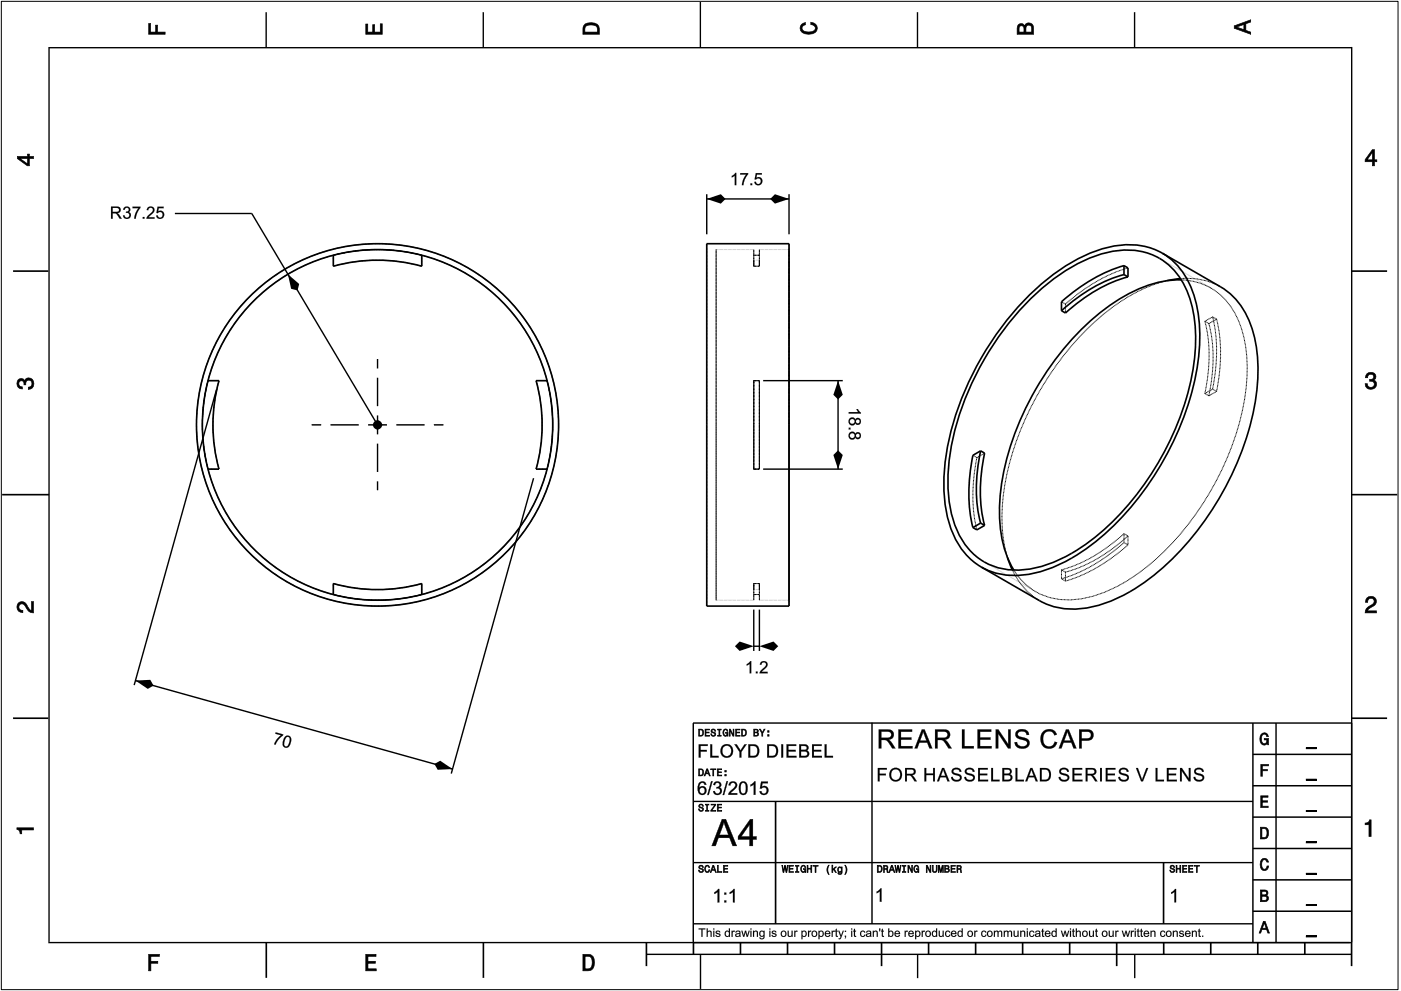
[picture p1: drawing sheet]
<svg xmlns="http://www.w3.org/2000/svg" width="420mm" height="297mm" viewBox="0 0 420 297" stroke-linecap="round" stroke-linejoin="round" font-family="sans-serif">
<path d="M14.7 14.1v268.2M14.7 14.3h390.8M210 .6v13.7M405.4 14.1v268.2M14.5 282.5h390.2M275.2 286v7.2M340.3 286v7.2" fill="none" stroke="#000" stroke-width=".41"/>
<g fill="none" stroke="#000" stroke-width=".42">
<path d="M79.8 3.7v10.6M144.9 3.7v10.6M275.2 3.7v10.6M340.3 3.7v10.6M211.9 58.2v12M211.9 59.6h24.7M236.6 58.2v12M52.4 64h23.1l37.7 63.4M64.9 116.8l-24.7 88.6M113.2 107.6v2.8M113.2 113.2v8.5M228.9 114.1h23.8"/>
<path d="M251.3 114.1v26.5M93.5 127.4h2.8M99.1 127.4h8.5M110.4 127.4h5.6M113.2 124.5v5.7M113.2 133v8.5M118.9 127.4h8.4M130.1 127.4h2.9M113.2 144.3v2.6M160 143.3l-24.7 88.6M228.9 140.6h23.8M226.1 182.7v12.4"/>
<path d="M226.1 193.7h1.6M227.7 182.7v12.4M40.6 204l95.1 26.5M207.8 216.7h197.6M207.8 258.6h168M207.8 240.2h168M207.8 276.9h168M207.8 282.5h197.6M210.1 286.3v10.1"/>
</g>
<g fill="none" stroke="#000" stroke-width=".49">
<path d="M100 76.5v3.3a49.4 49.4 0 0 1 26.5 0v-3.3M211.9 73h24.7v108.7h-24.7zM337.1 79.6a48.7 48.7 0 0 0-18.8 10.8v2.7M337.1 79.6l1.2 .7v2.7M337.1 79.6v2.7M348.6 75.9a23.1 23.1 0 0 1 10.5 16.6 63.5 63.5 0 0 1-4.8 34.3 86.8 86.8 0 0 1-29 38 37 37 0 0 1-22.5 7.7l-1.6-.2a19 19 0 0 1-6.9-2.3M348.6 75.9a22.3 22.3 0 0 0-17.4-1.5 55.7 55.7 0 0 0-24.2 15.8 88.3 88.3 0 0 0-23.6 49 40.2 40.2 0 0 0 3.5 23 20 20 0 0 0 7.4 7.8M348.6 75.9l17.4 10.1a23.1 23.1 0 0 1 10.5 16.6 63.5 63.5 0 0 1-4.7 34.3 86.8 86.8 0 0 1-29.1 38 37 37 0 0 1-22.5 7.6l-1.5-.1a19 19 0 0 1-7-2.4l-17.4-10M3.9 81.3h10.6M309.7 89a49.1 49.1 0 0 1 23.4-13.6 19.3 19.3 0 0 1 23.2 12.5 46.3 46.3 0 0 1 .8 26.4 85.1 85.1 0 0 1-32 49.2 35.8 35.8 0 0 1-21.7 7.3 18.6 18.6 0 0 1-16.4-11.9 44.6 44.6 0 0 1-1.5-26.1 87.3 87.3 0 0 1 24.2-43.8zM337.1 82.3a45.7 45.7 0 0 0-18.8 10.8M337.1 82.3l1.2 .7"/>
<path d="M338.3 83a45.7 45.7 0 0 0-18.8 10.8l-1.2-.7M354 83.5l-4 .6M354.3 83.9a37.6 37.6 0 0 0-22.9 8.7 85.1 85.1 0 0 0-31.2 54.1 37.6 37.6 0 0 0 3.9 24.2M405.4 81.3h10.6M62.4 114.1h3.3a49.4 49.4 0 0 0 0 26.5h-3.3M164.1 114.1h-3.3a49.4 49.4 0 0 1 0 26.5h3.3M294.1 135.1l-2.3 1.4a49.6 49.6 0 0 0 0 21.6M294.1 135.1l1.2 .7a46.5 46.5 0 0 0 0 21.7M294.1 135.1a46.5 46.5 0 0 0 0 21.7M.6 148.3h14.1M294.1 156.8l-2.3 1.3M294.1 156.8l1.2 .7"/>
<path d="M295.3 157.5l-2.3 1.3-1.2-.7M405.4 148.3h13.6M100 178.2v-3.3a49.4 49.4 0 0 0 26.5 0v3.3M302.1 167.1l1.5 3.8M3.9 215.3h10.6M405.4 215.3h10.6M232.6 240.2v36.7M348.9 258.6v18.3M79.9 282.5v10.6M145 282.5v10.6M193.9 282.5v7.1M208 282.5v3.6"/>
<path d="M222.1 282.5v3.6M236.2 282.5v3.6M250.3 282.5v3.6M264.4 282.5v7.1M278.5 282.5v3.6M292.6 282.5v3.6M306.7 282.5v3.6M320.8 282.5v3.6M334.9 282.5v7.1M349 282.5v3.6M363.1 282.5v3.6M377.2 282.5v3.6"/>
<path d="M391.3 282.5v3.6M405.3 282.5v7.1"/>
<circle cx="113.2" cy="127.4" r="52.5"/>
<circle cx="113.2" cy="127.4" r="54.3"/>
</g>
<path d="M261.5 216.6v60.4M193.8 286.1h211.6" fill="none" stroke="#000" stroke-width=".43"/>
<g fill="#000">
<path d="M44.6 7.1h.6v2.5h1.5v-2.1h.6v2.1h2.2v.7h-4.9z" fill-rule="evenodd"/>
<path d="M109.7 7.2h.6v2.4h1.5v-2.2h.6v2.2h1.6v-2.5h.6v3.2h-4.9z" fill-rule="evenodd"/>
<path d="M175.4 7.2a3.1 3.1 0 0 0-.6 3.1h4.9v-1.7a2 2 0 0 0-2.4-1.8zM175.8 7.8a3 3 0 0 1 3.2 .4l.2 1.4h-3.8l.1-1.5z" fill-rule="evenodd"/>
<path d="M240.4 7.3l1.1-.5v.6a.99 .99 0 0 0-.9 .8 .99 .99 0 0 0 .4 1.1 2.39 2.39 0 0 0 3.5-.9 1.27 1.27 0 0 0-1.3-1v-.7a1.75 1.75 0 0 1 1.9 1.5 1.75 1.75 0 0 1-1.5 1.9 3.1 3.1 0 0 1-3.5-.9l-.2-.8z" fill-rule="evenodd"/>
<path d="M305.4 7.4l-.4 1.1v1.8h5v-1.9a1.38 1.38 0 0 0-1.1-1.5 1.38 1.38 0 0 0-1.6 .8 1.18 1.18 0 0 0-1.9-.3zM305.8 7.9a.76 .76 0 0 1 .9-.1 .76 .76 0 0 1 .4 .9v.9h-1.5zM307.9 7.8a.87 .87 0 0 1 1-.2 .87 .87 0 0 1 .5 .9v1.1h-1.7z" fill-rule="evenodd"/>
<path d="M370.1 7.7v.8l5 1.8v-.7l-1.5-.5v-2l1.5-.5v-.7zM370.9 8.1l2.1-.8v1.6z" fill-rule="evenodd"/>
<path d="M5.2 46.9v.6l3 2.2h.6v-2.2h1.2v-.6h-1.2v-.7h-.6v.7zM6 47.5h2.2v1.6z" fill-rule="evenodd"/>
<path d="M411.6 44.9l-2.2 3v.6h2.2v1.2h.6v-1.2h.7v-.6h-.7v-3zM411.6 45.7v2.2h-1.6z" fill-rule="evenodd"/>
<path d="M5.4 113.9a1.21 1.21 0 0 1 2 .2 1.49 1.49 0 0 1 1.8-.8 1.49 1.49 0 0 1 1 1.7 1.55 1.55 0 0 1-1.7 1.7v-.6a1 1 0 0 0 1.1-1.5 1 1 0 0 0-1.8 0l-.1 .7h-.5a.87 .87 0 0 0-.4-1.1 .87 .87 0 0 0-1.2 .4 .87 .87 0 0 0 .3 1.1l.8 .3v.6a1.62 1.62 0 0 1-1.6-.9 1.62 1.62 0 0 1 .3-1.8z" fill-rule="evenodd"/>
<path d="M409.9 112a1.52 1.52 0 0 1 1.9-.3 1.52 1.52 0 0 1 .7 1.8l-.5 .4a1.49 1.49 0 0 1 .8 1.8 1.49 1.49 0 0 1-1.7 1 1.55 1.55 0 0 1-1.7-1.7h.7a1 1 0 0 0 1.4 1.1 1 1 0 0 0 .1-1.8h-.8v-.6a.87 .87 0 0 0 1.1-.4 .87 .87 0 0 0-.4-1.1 .87 .87 0 0 0-1.1 .2l-.3 .8h-.6z" fill-rule="evenodd"/>
<path d="M5.5 180.8a1.72 1.72 0 0 1 2.8 1l.5 .8 .6 .4v-2.7h.6v3.4a2.55 2.55 0 0 1-2.4-2 1.01 1.01 0 0 0-1.2-.7 1.01 1.01 0 0 0-.8 1.2 1.01 1.01 0 0 0 1.3 .7v.7a1.67 1.67 0 0 1-1.7-.9 1.67 1.67 0 0 1 .3-1.9z" fill-rule="evenodd"/>
<path d="M410 179.2a1.66 1.66 0 0 1 2.7 .4 1.66 1.66 0 0 1-1.4 2.4l-.8 .5-.4 .6h2.7v.6h-3.4a2.55 2.55 0 0 1 2-2.4 1.01 1.01 0 0 0 .7-1.3 1.01 1.01 0 0 0-1.2-.7 1.01 1.01 0 0 0-.7 1.2h-.7z" fill-rule="evenodd"/>
<path d="M209.5 218.5v2.2h.7a1.09 1.09 0 0 0 .9-1.1 1.09 1.09 0 0 0-.9-1.1zM209.8 218.8a.81 .81 0 0 1 .9 .8 .81 .81 0 0 1-.9 .8zM211.4 218.5v2.2h1.4v-.3h-1.1v-.7h1v-.3h-1v-.6h1.1v-.3zM213.4 218.7a.75 .75 0 0 0 0 .8 .75 .75 0 0 0 .8 .3 .45 .45 0 0 1-.3 .7 .45 .45 0 0 1-.5-.5h-.2a.7 .7 0 0 0 .9 .7 .7 .7 0 0 0 .2-1.2l-.5-.1a.4 .4 0 0 1-.2-.5 .4 .4 0 0 1 .5-.2 .4 .4 0 0 1 .2 .5h.3a.72 .72 0 0 0-.4-.7 .72 .72 0 0 0-.8 .2zM215.2 218.5v.3h.4v1.6h-.4v.3h1.1v-.3h-.4v-1.6h.4v-.3zM217 218.8a1.15 1.15 0 0 0 .7 1.9l.4-.3 .2 .3v-1.2h-.7v.3h.4l-.2 .6a.84 .84 0 0 1-.7-.8 .84 .84 0 0 1 .6-.8l.3 .4h.3l-.2-.5a.74 .74 0 0 0-1.1 .1zM218.7 218.5v2.2h.3v-1.8l.8 1.8h.3v-2.2h-.2v1.8l-.8-1.8zM220.6 218.5v2.2h1.4v-.3h-1.1v-.7h.9v-.3h-.9v-.6h1v-.3zM222.4 218.5v2.2h.7a1.09 1.09 0 0 0 .8-1.1 1.09 1.09 0 0 0-.8-1.1zM222.7 218.8a.81 .81 0 0 1 .9 .8 .81 .81 0 0 1-.9 .8zM226.1 218.5v2.2h.7a.59 .59 0 0 0 .7-.5 .59 .59 0 0 0-.4-.7l.3-.3-.1-.5zM226.3 218.8h.5a.32 .32 0 0 1 .3 .3 .32 .32 0 0 1-.4 .3h-.4zM226.3 219.7h.5a.37 .37 0 0 1 .4 .3 .37 .37 0 0 1-.4 .4h-.5zM227.7 218.5l.8 1.3v.9h.3v-.9l.6-1.3h-.3l-.5 1-.5-1zM230.2 220.2v.5h.4v-.5zM230.2 219v.5h.4v-.5z" fill-rule="evenodd"/>
<path d="M209.5 230.5v2.1h.7a1.09 1.09 0 0 0 .9-1.1 1.09 1.09 0 0 0-.9-1zM209.8 230.7a.81 .81 0 0 1 .9 .8 .81 .81 0 0 1-.9 .8zM211.9 230.5l-.7 2.1h.2l.3-.6h.8l.2 .6h.3l-.8-2.1zM212.1 230.8l.3 .9h-.6zM213.1 230.5v.2h.7v1.9h.3v-1.9h.6v-.2zM215.1 230.5v2.1h1.3v-.3h-1v-.7h.9v-.3h-.9v-.6h1v-.2zM217.4 232.1v.5h.4v-.5zM217.4 230.9v.5h.4v-.5z" fill-rule="evenodd"/>
<path d="M378.1 229.1h2.3v.5h-1.8v1h1.5v.4h-1.5v1.7h-.5z" fill-rule="evenodd"/>
<path d="M378.2 220.1a1.2 1.2 0 0 1 1.3-.4 1.2 1.2 0 0 1 .9 1.1h-.5l-.1-.3a.69 .69 0 0 0-.6-.5 .69 .69 0 0 0-.7 .4 1.7 1.7 0 0 0 .7 2.5 .93 .93 0 0 0 .7-1.1h-.8v-.4h1.3v1.9h-.2l-.1-.5-.4 .4a1.2 1.2 0 0 1-1.8-.9v-1.6z" fill-rule="evenodd"/>
<path d="M5.1 248.1h4.9v.7h-3.5v1.1h-.5a1.09 1.09 0 0 0-.9-1.3z" fill-rule="evenodd"/>
<path d="M209.7 241.2a.75 .75 0 0 0 0 .8 .75 .75 0 0 0 .9 .3 .45 .45 0 0 1-.3 .7 .45 .45 0 0 1-.5-.5h-.3a.71 .71 0 0 0 .9 .7 .71 .71 0 0 0 .2-1.2l-.5-.1a.4 .4 0 0 1-.2-.5 .4 .4 0 0 1 .5-.2 .4 .4 0 0 1 .3 .5h.2a.72 .72 0 0 0-.4-.7 .72 .72 0 0 0-.8 .2zM211.5 241v.3h.4v1.6h-.4v.3h1.1v-.3h-.4v-1.6h.4v-.3zM213.2 241v.3h1.2l-1.2 1.9h1.5v-.3h-1.2l1.2-1.9zM215.1 241v2.2h1.3v-.3h-1v-.7h.9v-.3h-.9v-.6h1v-.3z" fill-rule="evenodd"/>
<path d="M263.1 259.4v2.1h.7a1.09 1.09 0 0 0 .8-1.1 1.09 1.09 0 0 0-.8-1zM263.4 259.6a.81 .81 0 0 1 .9 .8 .81 .81 0 0 1-.9 .8zM265 259.4v2.1h.2v-.9a.64 .64 0 0 1 .8 .2 .64 .64 0 0 1 .1 .7l.3-.1-.4-.9a.59 .59 0 0 0 .3-.7 .59 .59 0 0 0-.6-.4zM265.2 259.6h.4a.36 .36 0 0 1 .4 .4 .36 .36 0 0 1-.4 .3h-.4zM267.3 259.4l-.8 2.1h.3l.2-.6h.9l.2 .6h.3l-.8-2.1zM267.5 259.7l.3 .9h-.7zM268.4 259.4l.3 2.1h.3l.3-1.8 .3 1.8h.3l.3-2.1h-.2l-.3 1.8-.3-1.8h-.2l-.3 1.8-.3-1.8zM270.6 259.4v.2h.4v1.6h-.4v.3h1.1v-.3h-.4v-1.6h.4v-.2zM272.3 259.4v2.1h.2v-1.7l.8 1.7h.4v-2.1h-.3v1.7l-.8-1.7zM274.2 259.6a1.15 1.15 0 0 0 .8 1.9l.4-.3 .2 .3v-1.2h-.8v.3h.5l-.3 .6a.84 .84 0 0 1-.7-.8 .84 .84 0 0 1 .7-.8l.2 .4h.3l-.2-.5a.74 .74 0 0 0-1.1 .1zM277.8 259.4v2.1h.2v-1.7l.8 1.7h.4v-2.1h-.3v1.7l-.8-1.7zM279.6 259.4v1.3a.74 .74 0 0 0 .7 .8 .74 .74 0 0 0 .7-.8v-1.3h-.2v1.3a.46 .46 0 0 1-.5 .6 .46 .46 0 0 1-.4-.6v-1.3zM281.4 259.4v2.1h.2v-1.9l.4 1.9h.3l.4-1.9v1.9h.2v-2.1h-.4l-.3 1.8-.4-1.8zM283.3 259.4v2.1h.8a.59 .59 0 0 0 .6-.5 .59 .59 0 0 0-.3-.7l.2-.2-.1-.6zM283.6 259.6h.4a.32 .32 0 0 1 .4 .4 .32 .32 0 0 1-.4 .3h-.4zM283.6 260.5h.4a.37 .37 0 0 1 .5 .4 .37 .37 0 0 1-.5 .3h-.4zM285.2 259.4v2.1h1.3v-.3h-1v-.7h.9v-.2h-.9v-.7h1v-.2zM287 259.4v2.1h.3v-.9a.64 .64 0 0 1 .7 .2 .64 .64 0 0 1 .1 .7l.3-.1-.4-.9a.59 .59 0 0 0 .3-.7 .59 .59 0 0 0-.6-.4zM287.3 259.6h.3a.36 .36 0 0 1 .4 .4 .36 .36 0 0 1-.4 .3h-.3z" fill-rule="evenodd"/>
<path d="M378.1 238.5h2.2v.5h-1.7v1h1.5v.4h-1.5v1.2h1.7v.5h-2.2z" fill-rule="evenodd"/>
<path d="M378 247.9v3.6h1.2a1.93 1.93 0 0 0 .9-3.1 2.2 2.2 0 0 0-2.1-.5zM378.5 248.4a1.39 1.39 0 0 1 1.5 1 1.39 1.39 0 0 1-.9 1.6h-.6z" fill-rule="evenodd"/>
<path d="M378.3 257.7a1.2 1.2 0 0 1 1.3-.4 1.2 1.2 0 0 1 .8 1.1h-.5l-.1-.3a.66 .66 0 0 0-.6-.4 .66 .66 0 0 0-.6 .3 1.71 1.71 0 0 0 .6 2.5 .91 .91 0 0 0 .8-.9h.5a1.25 1.25 0 0 1-1.1 1.3 1.25 1.25 0 0 1-1.4-1v-1.6z" fill-rule="evenodd"/>
<path d="M409.4 246.7a1.09 1.09 0 0 0 1.3-1h.5v5h-.7v-3.5h-1.1z" fill-rule="evenodd"/>
<path d="M209.7 259.5a.75 .75 0 0 0 0 .9 .75 .75 0 0 0 .9 .3 .45 .45 0 0 1-.3 .6 .45 .45 0 0 1-.5-.5h-.3a.71 .71 0 0 0 .9 .8 .71 .71 0 0 0 .2-1.2l-.5-.2a.4 .4 0 0 1-.2-.5 .4 .4 0 0 1 .5-.2 .4 .4 0 0 1 .3 .5h.2a.72 .72 0 0 0-.4-.6 .72 .72 0 0 0-.8 .1zM211.5 259.6l-.1 .4a.94 .94 0 0 0 0 1.2 .94 .94 0 0 0 1.2 .1l.3-.6h-.3l-.3 .6a.85 .85 0 0 1-.7-.9 .85 .85 0 0 1 .7-.8l.2 .4h.3l-.2-.5a.7 .7 0 0 0-1.1 .1zM213.8 259.4l-.8 2.1h.3l.2-.6h.8l.3 .6h.2l-.7-2.1zM213.9 259.7l.3 .9h-.6zM215.1 259.4v2.1h1.4v-.3h-1.1v-1.8zM216.9 259.4v2.1h1.4v-.3h-1.1v-.7h1v-.2h-1v-.7h1.1v-.2z" fill-rule="evenodd"/>
<path d="M234.5 259.4l.3 2.1h.3l.3-1.8 .3 1.8h.3l.3-2.1h-.2l-.3 1.8-.3-1.8h-.2l-.3 1.8-.3-1.8zM236.6 259.4v2.1h1.3v-.3h-1v-.7h.9v-.2h-.9v-.7h1v-.2zM238.5 259.4v.2h.4v1.6h-.4v.3h1.1v-.3h-.4v-1.6h.4v-.2zM240.3 259.6a1.15 1.15 0 0 0 .8 1.9l.4-.3 .2 .3v-1.2h-.8v.3h.5l-.3 .6a.84 .84 0 0 1-.7-.8 .84 .84 0 0 1 .7-.8l.2 .4h.3l-.2-.5a.74 .74 0 0 0-1.1 .1zM242 259.4v2.1h.3v-1h.9v1h.3v-2.1h-.3v.8h-.9v-.8zM243.8 259.4v.2h.6v1.9h.3v-1.9h.7v-.2zM248.5 259.3a1.91 1.91 0 0 0 .2 2.8 2.59 2.59 0 0 1 0-2.8zM249.5 259.3v2.2h.3v-.6l.2-.3 .5 .9h.3l-.6-1 .6-.6h-.3l-.7 .7v-1.3zM251.4 260a.83 .83 0 0 0-.3 1 .83 .83 0 0 0 1 .5l.2-.3a.44 .44 0 0 1-.2 .6 .44 .44 0 0 1-.6-.2h-.2a.66 .66 0 0 0 .7 .5 .66 .66 0 0 0 .6-.7v-1.5h-.3v.2l-.5-.3zM251.6 260.2l.1-.1a.59 .59 0 0 1 .6 .6 .59 .59 0 0 1-.6 .6l-.2-.4zM253.3 259.3a2.61 2.61 0 0 1 0 2.8 1.72 1.72 0 0 0 0-2.8z" fill-rule="evenodd"/>
<path d="M351.1 259.5a.75 .75 0 0 0 0 .9 .75 .75 0 0 0 .8 .3 .45 .45 0 0 1-.3 .6 .45 .45 0 0 1-.5-.5h-.3a.71 .71 0 0 0 1 .8 .71 .71 0 0 0 .2-1.2l-.6-.2a.4 .4 0 0 1-.1-.5 .4 .4 0 0 1 .5-.2 .4 .4 0 0 1 .2 .5h.3a.72 .72 0 0 0-.5-.6 .72 .72 0 0 0-.7 .1zM352.7 259.4v2.1h.3v-1h.8v1h.3v-2.1h-.3v.8h-.8v-.8zM354.6 259.4v2.1h1.3v-.3h-1v-.7h.9v-.2h-.9v-.7h1v-.2zM356.4 259.4v2.1h1.4v-.3h-1.1v-.7h1v-.2h-1v-.7h1.1v-.2zM358.1 259.4v.2h.7v1.9h.3v-1.9h.6v-.2z" fill-rule="evenodd"/>
<path d="M378.9 276.2l-1.3 3.5h.5l.4-1.1h1.4l.3 1.1h.5l-1.3-3.5zM379.2 276.7l.5 1.5h-1.1z" fill-rule="evenodd"/>
<path d="M378 266.8v3.5h1.3a.99 .99 0 0 0 1.1-.8 .99 .99 0 0 0-.6-1.1 .86 .86 0 0 0 .4-1.1 .86 .86 0 0 0-1-.5zM378.5 267.2h.7a.53 .53 0 0 1 .6 .5 .53 .53 0 0 1-.7 .5h-.6zM378.5 268.6h.7a.61 .61 0 0 1 .7 .6 .61 .61 0 0 1-.6 .7h-.8z" fill-rule="evenodd"/>
<path d="M44.6 286.1h3.2v.6h-2.6v1.4h2.1v.6h-2.1v2.3h-.6z" fill-rule="evenodd"/>
<path d="M109.7 286.1h3.1v.6h-2.4v1.4h2.2v.6h-2.2v1.7h2.4v.6h-3.1z" fill-rule="evenodd"/>
<path d="M174.8 286.1v4.9h1.7a2 2 0 0 0 1.8-2.5 1.95 1.95 0 0 0-1.8-2.4zM175.5 286.6l1.4 .2a2.67 2.67 0 0 1 0 3.5l-1.4 .1z" fill-rule="evenodd"/>
<circle cx="113.2" cy="127.4" r=".71"/>
</g>
<g fill="#000">
<path d="M211.9 59.6l4.3-1.4 1.4 1.4-1.4 1.4zM232.4 58.2l4.2 1.4-4.2 1.4-1.4-1.4zM86.4 82.2l3.3 2.9-.5 2-1.9-.5zM251.3 114.1l1.4 4.2-1.4 1.4-1.4-1.4zM111.9 127.4a1.39 1.39 0 0 1 2.7 0 1.39 1.39 0 0 1-2.7 0zM251.3 135l1.4 1.4-1.4 4.2-1.4-4.2zM221.8 192.3l4.3 1.4-4.3 1.4-1.4-1.4zM227.7 193.7l4.3-1.4 1.4 1.4-1.4 1.4zM40.6 204l4.5-.2 1 1.7-1.8 1zM130.3 229l1.7-1 3.7 2.5-4.4 .2zM262.9 267.3l1.1-1h.4v4h-.5v-3.1l-1 .5zM351.2 267.5l1.2-1h.3v4h-.5v-3.2l-1 .6z"/>
<path d="M44.6 7.1v3.2h4.9v-.7l-2.3 .1 .1-2.2h-.6l.1 2.2h-1.7l.1-2.6zM44.5 7h.8l-.1 2.6h1.5l-.1-2.2h.7v2.2l2.3-.1v.9h-5.1z"/>
<path d="M109.7 7.2v3.1h4.9v-3.2h-.6l.1 2.6h-1.8v-2.3h-.5l.1 2.3h-1.7l.1-2.5zM109.6 7.1h.8l-.1 2.5h1.5l-.1-2.3h.8l-.1 2.3h1.6l-.1-2.5h.8v3.3h-5.1z"/>
<path d="M175.4 7.2l-.5 1-.1 2.1h4.9l-.1-2.4-.5-.6-1.8-.5zM175.4 7.2l.8-.4 1.1-.1 1.1 .1 .8 .4 .5 .6 .1 2.6h-5.1l.1-2.2zM175.8 7.7l1.5-.3 1.4 .3 .4 .4 .1 1.6h-3.9l.1-1.6zM175.8 7.8l-.3 .3-.1 1.5h3.8l-.2-1.4-.3-.4-1.4-.3z"/>
<path d="M240.4 7.3l-.5 1.1 .2 .8 .5 .6 .8 .3h2.2l.9-.3 .5-.6 .1-.8-.1-.6-1-.9-.8-.2v.7l1 .3 .4 .7-.1 .6-1.1 .6h-1.8l-.6-.2-.4-.4-.1-.9 .6-.6 .4-.1v-.6zM240.3 7.3l1.3-.7v.9l-.5 .1-.5 .5v.8l1.1 .6h1.7l.6-.2 .5-.9-.3-.7-1.1-.3v-.8l.9 .2 1.1 .9 .1 .7-.2 .8-.5 .7-.8 .3h-2.3l-.9-.4-.5-.6-.2-.8z"/>
<path d="M305.4 7.4l-.4 1.1v1.8h5l-.1-2.5-.8-.8-.6-.1-.8 .2-.4 .8-.7-.8-.9 .1zM305.3 7.4l.4-.3 .9-.1 .7 .7 .1-.4 .6-.5 1.1 .1 .9 .8 .1 2.7h-5.2v-1.9zM305.7 7.9l.6-.3 .7 .3 .2 1.8h-1.7zM305.8 7.9l-.2 1.7h1.5l-.2-1.6-.6-.3zM307.8 7.7l.7-.3 .7 .3 .3 2h-1.9zM307.9 7.8l-.2 1.8h1.7l-.2-1.8-.7-.3z"/>
<path d="M370.1 7.7v.8l5 1.8v-.7l-1.6-.4v-2.1l1.6-.5v-.7zM370.1 7.7l5.1-1.9v.9l-1.6 .4v2l1.6 .5v.8l-5.1-1.9zM370.6 8.1l2.5-.9v1.8zM370.9 8l2.1 .9v-1.6l-2.1 .9z"/>
<path d="M5.2 46.9v.6l3 2.2h.6l-.1-2.3 1.3 .1v-.6l-1.3 .1 .1-.8h-.6l.1 .8zM5.1 46.8l3.1 .1v-.8h.7l-.1 .8 1.3-.1v.8l-1.3-.1 .1 2.3h-.7l-3.1-2.2zM5.7 47.4h2.6v1.9zM6.1 47.5l2.1 1.6v-1.6l-2.2 .1z"/>
<path d="M219.5 52.7l1-.9h.3v3.7h-.4v-2.9l-.9 .6zM222 51.9h2.4v.3l-1 1.6-.4 1.7h-.5l.2-1.1 1.1-2.1h-1.8zM225.1 55h.5v.5h-.5zM226.7 51.9h1.8v.4h-1.5l-.2 1a1.2 1.2 0 0 1 1.7 .6 1.2 1.2 0 0 1-.8 1.6 1.2 1.2 0 0 1-1.5-1h.5a.82 .82 0 0 0 1 .5 .82 .82 0 0 0 .6-1 .82 .82 0 0 0-1.1-.5l-.5 .3h-.4z"/>
<path d="M219.4 52.7l.7-.4a.52 .52 0 0 1 .7-.5v3.7h-.5l.1-2.8-1 .5zM219.5 52.7v.5l.9-.6v2.9h.4v-3.7h-.3zM222 51.9h2.4v.3a6 6 0 0 0-1.4 3.3h-.5l.1-1.1 1.2-2.1h-1.8zM222 51.9v.4h1.8l-1.1 2.2-.2 1h.5l.3-1.7 1.1-1.6v-.3zM225 54.9h.6v.6h-.6zM225.1 55v.5h.5v-.5zM226.6 51.9h1.9v.4h-1.5l-.2 1a1.18 1.18 0 0 1 1.6 .2 1.18 1.18 0 0 1 0 1.6 1.2 1.2 0 0 1-1.3 .4 1.2 1.2 0 0 1-.9-1h.5a.8 .8 0 0 0 1.3 .5 .8 .8 0 0 0-.2-1.4l-1.5 .2zM226.7 51.9l-.4 1.9h.4a.81 .81 0 0 1 1.1-.3 .81 .81 0 0 1 .4 1 .74 .74 0 0 1-.8 .7 .74 .74 0 0 1-.7-.7h-.5a1.18 1.18 0 0 0 1.5 1 1.18 1.18 0 0 0 .8-1.6 1.18 1.18 0 0 0-1.7-.5l.2-1.1h1.5v-.4z"/>
<path d="M411.6 44.9l-2.2 3v.6l2.3-.1-.1 1.3h.6l-.1-1.3 .8 .1v-.6l-.8 .1 .1-3.1zM411.5 44.8h.8l-.1 3.1 .8-.1v.8l-.8-.1 .1 1.3h-.8l.1-1.3-2.3 .1v-.8zM411.7 45.4v2.6h-1.9zM411.5 45.7h.1l-1.5 2.3-.1-.2 1.6 .1z"/>
<path d="M33.3 61.9h1.6a1.02 1.02 0 0 1 1.3 .8 1.02 1.02 0 0 1-1 1.2l.6 .5 .7 1.2h-.6l-1.1-1.5-1-.2v1.7h-.5zM33.3 61.9v3.7h.5v-1.7l1 .1 1.1 1.6h.6l-1-1.5-.4-.2a.99 .99 0 0 0 1.1-1.1 .99 .99 0 0 0-1.3-.9zM33.8 62.3v1.2h1a.61 .61 0 0 0 .9-.5 .61 .61 0 0 0-.8-.7zM33.8 62.3h1.1a.66 .66 0 0 1 .8 .7 .66 .66 0 0 1-.9 .5h-1zM37.3 62.1a1 1 0 0 1 1.5 0 1 1 0 0 1-.2 1.5 .92 .92 0 0 1 .5 1.5 1.21 1.21 0 0 1-1.3 .5 1.21 1.21 0 0 1-.9-1l.5-.1a.71 .71 0 0 0 .8 .7 .71 .71 0 0 0 .5-.9 .71 .71 0 0 0-1-.4l.1-.5a.61 .61 0 0 0 .8-.5 .61 .61 0 0 0-.6-.7 .61 .61 0 0 0-.6 .8l-.5-.1zM37.3 62.2l-.4 .6 .5 .1a.64 .64 0 0 1 .6-.7 .64 .64 0 0 1 .6 .7 .64 .64 0 0 1-.8 .5v.4a.74 .74 0 0 1 1 .5 .74 .74 0 0 1-.6 .9 .74 .74 0 0 1-.9-.7l-.4 .1a1.14 1.14 0 0 0 1.5 .9 1.14 1.14 0 0 0 .5-1.7l-.4-.2a.95 .95 0 0 0 .3-1.5 .95 .95 0 0 0-1.5 .1zM39.7 61.9h2.4v.4a6 6 0 0 0-1.4 3.3h-.5l.2-1.1 1.1-2.1h-1.8zM39.8 62v.4h1.8l-1.1 2.1-.2 1.1h.4l.4-1.7 1-1.6v-.3zM42.8 65h.6v.6h-.6zM42.8 65v.6h.5v-.6zM44.4 62.2a1.21 1.21 0 0 1 1.8 .2 1.21 1.21 0 0 1-.6 1.8l-1 .9h1.8v.5h-2.5l.2-.7 .7-.7a1.23 1.23 0 0 0 .9-1.7 .69 .69 0 0 0-.8-.2 .69 .69 0 0 0-.4 .7h-.5zM44.4 62.2l-.4 .8h.5a.73 .73 0 0 1 1.1-.7 .73 .73 0 0 1 0 1.3l-1.3 1.2-.4 .8h2.4v-.5h-1.8l1-.9a1.16 1.16 0 0 0 .7-1.7 1.16 1.16 0 0 0-1.8-.3zM47.2 61.9h1.9v.5h-1.5l-.2 1a1.18 1.18 0 0 1 1.6 .2 1.18 1.18 0 0 1 0 1.6 1.2 1.2 0 0 1-1.3 .4 1.2 1.2 0 0 1-.9-1l.5-.1a.8 .8 0 0 0 1.3 .5 .8 .8 0 0 0-.2-1.3l-1.5 .2zM47.3 62l-.4 1.8 .4 .1a.81 .81 0 0 1 1.1-.3 .81 .81 0 0 1 .4 1 .74 .74 0 0 1-.8 .7 .74 .74 0 0 1-.7-.7h-.5a1.18 1.18 0 0 0 1.5 1 1.18 1.18 0 0 0 .8-1.6 1.18 1.18 0 0 0-1.7-.6l.2-1h1.5v-.4z"/>
<path d="M33.3 61.9h1.6a1.01 1.01 0 0 1 1.3 .9 1.01 1.01 0 0 1-1 1.1l1.3 1.7h-.6l-1-1.5-.6-.2h-.5v1.7h-.5zM33.8 62.3v1.2h1a.63 .63 0 0 0 .9-.5 .63 .63 0 0 0-.8-.7zM37.3 62.1a.97 .97 0 0 1 1.5 0 .97 .97 0 0 1-.2 1.5 1.14 1.14 0 0 1 0 2 1.14 1.14 0 0 1-1.7-1l.4-.1a.73 .73 0 0 0 .9 .7 .73 .73 0 0 0 .6-.9 .73 .73 0 0 0-1-.5v-.4a.63 .63 0 0 0 .8-.5 .63 .63 0 0 0-.6-.7 .63 .63 0 0 0-.6 .7l-.5-.1zM39.8 62h2.3v.3l-1 1.6-.4 1.7h-.4l.1-1.1 1.1-2.1h-1.7zM42.8 65h.5v.6h-.5zM44.4 62.2a1.19 1.19 0 0 1 1.8 .2 1.19 1.19 0 0 1-.7 1.8l-.9 .9h1.7v.5h-2.4l.3-.7 .7-.7a1.25 1.25 0 0 0 .8-1.7 .72 .72 0 0 0-.8-.2 .72 .72 0 0 0-.4 .7h-.5zM47.3 62h1.8v.4h-1.5l-.2 1a1.2 1.2 0 0 1 1.7 .5 1.2 1.2 0 0 1-.8 1.7 1.2 1.2 0 0 1-1.5-1h.5a.82 .82 0 0 0 1 .5 .82 .82 0 0 0 .6-1.1 .82 .82 0 0 0-1.1-.4l-.5 .3-.4-.1z"/>
<path d="M5.4 113.9l-.3 1.1 .1 .7 .8 .8 .7 .1v-.6l-.8-.2-.3-.8 .2-.7 .6-.3 .7 .3 .1 1h.5v-.8l.5-.6h.9l.3 .3 .2 .3v1l-.6 .6h-.5v.6l.7-.1 .9-.9v-1.4l-.9-.9-1-.1-.6 .4-.2 .5-.4-.6-.6-.2zM5.3 113.8l1.1-.5 .7 .2 .3 .6 .1-.4 .7-.5 1.1 .1 .8 1v1.5l-.8 .9-.9 .1v-.8h.6l.5-.6-.2-1.2-1.1-.2-.4 .6v.8h-.7l-.1-1-.6-.3-.5 .3-.3 .6 .3 .7 .9 .2v.8l-.8-.1-.9-.9-.1-.7z"/>
<path d="M409.9 112l-.4 1.2h.6v-.5l.5-.5 1.2 .1 .2 1-.5 .5-.7-.1v.6l1.1 .1 .3 .7-.3 .8-.3 .2h-1l-.3-.2-.2-.9h-.7l.1 .7 .9 .9h1.4l.6-.3 .4-1.2-.2-.7-.7-.5 .6-.4 .1-1.1-.8-.7-.7-.1zM409.9 112l1.2-.5 1.2 .4 .3 .4v1.3l-.6 .3 .7 .4 .2 .8-.5 1.2-.6 .4h-1.5l-.9-.9-.1-.9h.8l.2 .9 .8 .3 .8-.2 .3-.8-.3-.6-.8-.2-.4 .1v-.8l.7 .1 .5-.4-.2-.9-1-.2-.5 .6v.5h-.8l.1-.8z"/>
<path d="M113.2 124.5v2.9zM113.2 113.2v8.5zM113.2 107.6v2.8z"/>
<path d="M113.2 127.4h2.8zM118.9 127.4h8.4zM130.1 127.4h2.9z"/>
<path d="M113.2 127.4v2.8zM113.2 133v8.5zM113.2 144.3v2.6z"/>
<path d="M110.4 127.4h2.8zM99.1 127.4h8.5zM93.5 127.4h2.8z"/>
<path d="M254.5 123.5h2.9l-.6-.9h.5l.4 .7a.52 .52 0 0 1 .5 .7h-3.7zM254.5 123.5v.5h3.7v-.3l-.9-1.1h-.5l.6 .9zM254.8 125.4a.99 .99 0 0 1 1-.3 .99 .99 0 0 1 .7 .7 .89 .89 0 0 1 1.1-.6 .89 .89 0 0 1 .6 1.1 .91 .91 0 0 1-.6 1.1 .91 .91 0 0 1-1.1-.6 1.04 1.04 0 0 1-1.1 .8 1.04 1.04 0 0 1-.9-.9v-.7zM254.8 125.5a1.11 1.11 0 0 0 0 1.7 1.11 1.11 0 0 0 1.7-.4 .89 .89 0 0 0 1.2 .5 .89 .89 0 0 0 .4-1.3 .83 .83 0 0 0-.7-.7 .83 .83 0 0 0-.9 .6 .96 .96 0 0 0-.7-.8 .96 .96 0 0 0-1 .4zM256.7 126.3a.56 .56 0 0 0 1.1 0 .56 .56 0 0 0-1.1 0zM256.6 126.3a.65 .65 0 0 1 1.3 0 .65 .65 0 0 1-1.3 0zM254.9 126.3a.72 .72 0 0 0 1.4 0 .72 .72 0 0 0-1.4 0zM254.8 126.3a.8 .8 0 0 1 1.6 0 .8 .8 0 0 1-1.6 0zM254.5 128.2h.6v.6h-.6zM254.5 128.2v.5h.6v-.5zM254.8 129.7a.99 .99 0 0 1 1-.4 .99 .99 0 0 1 .7 .8 .89 .89 0 0 1 1.1-.6 .89 .89 0 0 1 .6 1.1 .91 .91 0 0 1-.6 1 .91 .91 0 0 1-1.1-.5 1.04 1.04 0 0 1-1.1 .7 1.04 1.04 0 0 1-.9-.9v-.7zM254.8 129.7a1.11 1.11 0 0 0 0 1.8 1.11 1.11 0 0 0 1.7-.5 .89 .89 0 0 0 1.2 .5 .89 .89 0 0 0 .4-1.2 .83 .83 0 0 0-.7-.8 .83 .83 0 0 0-.9 .7 .96 .96 0 0 0-.7-.8 .96 .96 0 0 0-1 .3zM256.7 130.6a.56 .56 0 0 0 1.1 0 .56 .56 0 0 0-1.1 0zM256.6 130.6a.65 .65 0 0 1 1.3 0 .65 .65 0 0 1-1.3 0zM254.9 130.6a.72 .72 0 0 0 1.4 0 .72 .72 0 0 0-1.4 0zM254.8 130.6a.8 .8 0 0 1 1.6 0 .8 .8 0 0 1-1.6 0z"/>
<path d="M254.5 123.5h2.9l-.6-.9h.5l.9 1.1v.3h-3.7zM254.8 125.4a1 1 0 0 1 1.7 .4 .99 .99 0 0 1 1.4-.2 .99 .99 0 0 1 .2 1.3 .99 .99 0 0 1-1.3 .3l-.3-.4a1.14 1.14 0 0 1-1.7 .4 1.14 1.14 0 0 1 0-1.8zM256.7 126.3a.59 .59 0 0 0 1.1 0 .59 .59 0 0 0-1.1 0zM254.8 126.3a.75 .75 0 0 0 1.5 0 .75 .75 0 0 0-1.5 0zM254.5 128.2h.6v.5h-.6zM254.8 129.7a1 1 0 0 1 1.7 .4 .99 .99 0 0 1 1.4-.3 .99 .99 0 0 1 .2 1.4 .99 .99 0 0 1-1.3 .3l-.3-.4a1.14 1.14 0 0 1-1.7 .4 1.14 1.14 0 0 1 0-1.8zM256.7 130.6a.59 .59 0 0 0 1.1 0 .59 .59 0 0 0-1.1 0zM254.8 130.6a.75 .75 0 0 0 1.5 0 .75 .75 0 0 0-1.5 0z"/>
<path d="M5.5 180.8l-.4 1.1 .4 1.2 1.4 .5v-.7l-1-.1-.3-.8 .2-.8 .7-.3 .9 .4 1.3 2 1.3 .4v-3.4h-.6l.1 2.8-.8-.4-1.3-2.1-.9-.3zM5.4 180.7l1.1-.5 1 .3 1.3 2.1 .6 .4-.1-2.8h.8v3.6l-1.4-.4-1.3-2-.9-.4-.6 .3-.2 .7 .3 .7 .9 .2v.8l-.9-.1-.5-.4-.5-1.3z"/>
<path d="M410 179.2l-.5 1.3h.7l.1-.9 .8-.4 .8 .3 .3 .7-.4 .9-2 1.3-.4 1.3h3.4v-.6l-2.8 .1 .5-.8 1.7-.9 .6-1.3-.1-.6-.9-.8-1.3 .1zM409.9 179.1l1.3-.5 1.2 .5 .4 .5 .1 .6-.3 1-2.1 1.3-.4 .6 2.8-.1v.8h-3.6l.4-1.5 2-1.2 .4-.9-.3-.6-.7-.3-.7 .3-.2 1h-.8l.1-.9z"/>
<path d="M82.7 219.5l2.3 .6-.1 .4a6 6 0 0 0-2.3 2.7l-.4-.1 .4-1 1.7-1.7-1.8-.5zM82.7 219.5l-.1 .4 1.7 .5-1.6 1.8-.5 .9 .4 .1 .9-1.5 1.4-1.2v-.4zM85.5 220.8a1.2 1.2 0 0 1 1.5 0 1.2 1.2 0 0 1 .3 1.5 1.48 1.48 0 0 1-.7 1.5 1.48 1.48 0 0 1-1.6 0 3 3 0 0 1 .5-3zM85.5 220.8l-.2 .2a3.5 3.5 0 0 0-.4 2.5 1.27 1.27 0 0 0 1.5 .5 1.27 1.27 0 0 0 .8-1.4v-.3a1.15 1.15 0 0 0-.2-1.5 1.15 1.15 0 0 0-1.5 0zM85.9 221l-.1 .2a1.82 1.82 0 0 0-.1 2.5 1.85 1.85 0 0 0 1.1-2.4l-.4-.4zM85.9 221a.76 .76 0 0 1 1 .1 .76 .76 0 0 1 0 1 1.4 1.4 0 0 1-1.3 1.7 1.89 1.89 0 0 1 .3-2.8z"/>
<path d="M82.7 219.5l2.2 .6v.4l-1.4 1.3-.9 1.4-.4-.1 .4-1 1.7-1.7-1.7-.5zM85.5 220.8a1.17 1.17 0 0 1 1.5 0 1.17 1.17 0 0 1 .3 1.5 1.46 1.46 0 0 1-.7 1.5 1.46 1.46 0 0 1-1.6 0 3 3 0 0 1 .5-3zM85.9 221l-.1 .2a1.84 1.84 0 0 0-.1 2.5 1.87 1.87 0 0 0 1.2-2.4l-.5-.4z"/>
<path d="M209.5 218.5v2.2l1.1-.1 .4-.5-.1-1.1-.5-.4zM209.4 218.4l1 .1 .6 .4 .1 1.2-.5 .6h-1.2zM209.7 218.7l1 .2 .1 1.1-.3 .4-.8 .1zM209.8 218.8v1.6h.6l.3-.4-.1-1zM211.4 218.5v2.2h1.4v-.3l-1.2 .1v-.9h1.1v-.2l-1.1 .1v-.8l1.2 .1v-.3zM211.3 218.4h1.5v.5l-1.1-.1v.6l1.1-.1v.5l-1.1-.1v.7l1.2-.1v.4h-1.6zM213.4 218.7l-.2 .4 .2 .4 .9 .2 .2 .4-.4 .4-.6-.1-.1-.4h-.2v.3l.4 .4h.6l.4-.4v-.5l-1-.4-.2-.3 .3-.4 .6 .1v.4h.3v-.3l-.4-.4zM213.3 218.6l.9-.2 .5 .4v.5h-.4l-.1-.4-.3-.2-.4 .4 .1 .2 1.1 .5v.6l-.4 .4h-.7l-.5-.5-.1-.4h.5l.1 .4 .3 .2 .5-.4-1.2-.7zM215.2 218.5v.3l.5-.1v1.8l-.5-.1v.3h1.1v-.3l-.5 .1v-1.8l.5 .1v-.3zM215.1 218.4h1.3v.5h-.5v1.5l.5-.1v.4h-1.3v-.4h.5v-1.5l-.5 .1zM217 218.8l-.2 .8 .2 .8 .7 .3 .5-.5 .1 .5v-1.2h-.7v.3l.5-.1-.3 .8h-.5l-.3-.5 .1-1.1 .7-.2 .2 .5h.3l-.2-.5-.5-.2zM216.9 218.7l.7-.3 .6 .2 .2 .7h-.5v-.5h-.5l-.3 .4v.8l.3 .4h.4l.2-.6-.5 .1v-.5h.9v1.3h-.3v-.3l-.5 .4-.7-.3-.2-.9zM218.7 218.5v2.2h.3l-.1-1.8h.2l.7 1.8h.3v-2.2h-.2v1.8h-.1l-.7-1.8zM218.6 218.4h.5l.8 1.9-.1-1.9h.4v2.3h-.5l-.7-1.8 .1 1.8h-.5zM220.6 218.5v2.2h1.4v-.3l-1.2 .1v-.9h1v-.2l-1 .1v-.8l1.1 .1v-.3zM220.5 218.4h1.5v.5l-1.1-.1v.6l1-.1v.5l-1-.1v.7l1.1-.1v.4h-1.5zM222.4 218.5v2.2l1-.1 .4-.5v-1.1l-.5-.4zM222.3 218.4l1 .1 .5 .4 .1 1.2-.4 .6h-1.2zM222.6 218.7l.9 .2 .1 1.1-.3 .4-.7 .1zM222.7 218.8v1.6h.6l.2-.4v-1zM226.1 218.5v2.2l1-.1 .4-.3v-.5l-.5-.3 .4-.2v-.5l-.3-.2zM226 218.4l1.1 .1 .4 .3-.1 .6-.3 .1 .5 .3-.2 .8-1.4 .1zM226.2 218.7h.8a.4 .4 0 0 1 .2 .4 .4 .4 0 0 1-.3 .4h-.7zM226.3 218.8v.6l.8-.2v-.3zM226.2 219.6l1 .1v.7l-1 .1zM226.3 219.7v.7l.8-.1v-.5zM227.7 218.5l.9 1.3-.1 .9h.3l-.1-.9 .7-1.3h-.3l-.5 1.2-.5-1.2zM227.6 218.4h.5l.5 1.1 .5-1.1h.5l-.8 1.4v.9h-.4l.1-.9zM230.2 220.2v.5h.4v-.5zM230.1 220.1h.6v.6h-.6zM230.2 219v.5h.4v-.5zM230.1 218.9h.6v.7h-.6z"/>
<path d="M223.9 199.1l1.1-.9h.3v3.6h-.5v-2.8l-.9 .5zM226.7 201.3h.5v.5h-.5zM228.2 198.4a1.19 1.19 0 0 1 1.9 .3 1.19 1.19 0 0 1-.7 1.7l-1 1h1.8v.4h-2.4l.2-.6 .7-.7a1.25 1.25 0 0 0 .9-1.8 .72 .72 0 0 0-.8-.1 .72 .72 0 0 0-.4 .7l-.5-.1z"/>
<path d="M223.9 199.1l.7-.5a.52 .52 0 0 1 .7-.4v3.6h-.5l.1-2.8-1 .5zM223.9 199.1l.1 .4 .9-.6-.1 2.9h.5v-3.6h-.3zM226.7 201.3h.5v.5h-.5zM226.7 201.3v.5h.5v-.5zM228.2 198.4a1.21 1.21 0 0 1 1.9 .3 1.21 1.21 0 0 1-.7 1.7l-1 1h1.8v.4h-2.4l.2-.6 .7-.8a1.23 1.23 0 0 0 .8-1.7 .69 .69 0 0 0-.7-.1 .69 .69 0 0 0-.4 .7l-.5-.1zM228.3 198.4l-.4 .8 .5 .1a.73 .73 0 0 1 1-.7 .73 .73 0 0 1 0 1.3l-1.2 1.1-.4 .8h2.4v-.4h-1.8l1-1a1.16 1.16 0 0 0 .7-1.7 1.16 1.16 0 0 0-1.8-.3z"/>
<path d="M209.5 223.1h2.8v.5h-2.2v1.2h1.9v.5h-1.9v1.8h-.6zM209.6 223.1v4h.5v-1.9l1.8 .1v-.5h-1.8v-1.3l2.1 .1v-.5zM213 223.1h.6v3.5l1.9-.1v.6h-2.5zM213 223.1v4h2.5v-.5h-2l.1-3.5zM216.6 223.6a1.99 1.99 0 0 1 2.9 .2 1.99 1.99 0 0 1-.4 2.8 1.99 1.99 0 0 1-2.8-.5 2.44 2.44 0 0 1 .3-2.5zM216.6 223.6a1.98 1.98 0 0 0 0 2.9 1.98 1.98 0 0 0 2.9-.1 1.98 1.98 0 0 0-.3-2.9 1.89 1.89 0 0 0-2.6 .1zM217 223.9a1.51 1.51 0 0 0-.2 2 1.51 1.51 0 0 0 1.9 .5 1.52 1.52 0 0 0 .5-2 1.52 1.52 0 0 0-2-.7zM217 223.8a1.55 1.55 0 0 1 2.4 1.1 1.55 1.55 0 0 1-2 1.7 1.84 1.84 0 0 1-.4-2.8zM220.2 223.1h.7l1.2 1.9 1.2-1.9h.7l-1.7 2.3 .1 1.7h-.6v-1.7zM220.3 223.1l1.5 2.3v1.7h.5v-1.7l1.6-2.3h-.6l-1.2 1.9-1.2-1.9zM224.4 223.1h1.9l.8 .3a2.07 2.07 0 0 1 .6 2.3 2.07 2.07 0 0 1-1.8 1.4h-1.5zM224.4 223.1v4l1.5-.1a1.93 1.93 0 0 0 1.8-1.9 1.93 1.93 0 0 0-1.9-1.9zM225 223.6v3l.8-.1a1.48 1.48 0 0 0 1.3-.8 1.48 1.48 0 0 0-.2-1.6l-.4-.4zM224.9 223.5h.9a1.62 1.62 0 0 1 1.4 1.2 1.62 1.62 0 0 1-.6 1.8l-1.7 .1zM230 223.1h2l.7 .3a2.07 2.07 0 0 1 .7 2.3 2.07 2.07 0 0 1-1.9 1.4h-1.5zM230.1 223.1v4l1.4-.1a1.93 1.93 0 0 0 1.8-1.9 1.93 1.93 0 0 0-1.9-1.9zM230.6 223.6v3l.8-.1a1.48 1.48 0 0 0 1.4-.8 1.48 1.48 0 0 0-.2-1.6l-.5-.4zM230.6 223.5h.8a1.62 1.62 0 0 1 1.5 1.2 1.62 1.62 0 0 1-.6 1.8l-1.7 .1zM234.3 223.1h.6v4h-.6zM234.3 223.1v4h.5v-4zM235.9 223.1h2.9v.5h-2.4v1.2l2.2-.1v.6l-2.2-.1v1.4l2.5-.1v.6h-3zM235.9 223.1v4h2.9v-.5h-2.4v-1.4h2.2v-.4h-2.2v-1.3l2.4 .1v-.5zM239.7 223.1h1.5a1.01 1.01 0 0 1 1.2 .6 1.01 1.01 0 0 1-.5 1.3 1.07 1.07 0 0 1 .8 1.1 1.07 1.07 0 0 1-1 1h-2zM239.7 223.1v4l1.5-.1a1.07 1.07 0 0 0 1.4-.7 1.07 1.07 0 0 0-.8-1.3 .96 .96 0 0 0 .6-1.2 .96 .96 0 0 0-1.2-.6zM240.2 223.6v1.2l.9-.1a.62 .62 0 0 0 .8-.6 .62 .62 0 0 0-.9-.5zM240.2 223.5h.8a.67 .67 0 0 1 .9 .4 .67 .67 0 0 1-.3 .9h-1.4zM240.2 225.2v1.4l1-.1a.68 .68 0 0 0 .9-.6 .68 .68 0 0 0-1-.6zM240.2 225.2h.9a.73 .73 0 0 1 1 .4 .73 .73 0 0 1-.5 1h-1.4zM243.5 223.1h2.9v.5h-2.3v1.2l2.2-.1v.6l-2.2-.1v1.4l2.4-.1v.6h-3zM243.6 223.1v4h2.9v-.5h-2.5v-1.4h2.2v-.4h-2.2v-1.3l2.4 .1v-.5zM247.3 223.1h.6v3.5l1.9-.1v.6h-2.5zM247.3 223.1v4h2.5v-.5h-2l.1-3.5z"/>
<path d="M209.6 223.1h2.6v.5h-2.1v1.2h1.8v.5h-1.8v1.8h-.5zM213 223.1h.6v3.5h1.9v.5h-2.5zM216.6 223.6a1.95 1.95 0 0 1 2.8 .2 1.95 1.95 0 0 1-.3 2.8 1.95 1.95 0 0 1-2.8-.5 2.4 2.4 0 0 1 .3-2.5zM217 223.9a1.55 1.55 0 0 0-.3 2 1.55 1.55 0 0 0 2 .5 1.56 1.56 0 0 0 .5-2 1.56 1.56 0 0 0-2-.7zM220.3 223.1h.6l1.2 1.9 1.2-1.9h.6l-1.6 2.3v1.7h-.5v-1.7zM224.4 223.1h1.4a2.04 2.04 0 0 1 1.9 1.4 2.04 2.04 0 0 1-.7 2.3l-.9 .2-1.7 .1zM225 223.6v3h.8a1.51 1.51 0 0 0 1.4-1.5 1.51 1.51 0 0 0-1.4-1.5zM230.1 223.1h1.3a2.04 2.04 0 0 1 1.9 1.4 2.04 2.04 0 0 1-.7 2.3l-.9 .2-1.6 .1zM230.6 223.6v3h.8a1.51 1.51 0 0 0 1.4-1.5 1.51 1.51 0 0 0-1.4-1.5zM234.3 223.1h.5v4h-.5zM235.9 223.1h2.9v.5h-2.4v1.2h2.2v.4h-2.2v1.4h2.4v.5h-2.9zM239.7 223.1h1.5a1 1 0 0 1 1.2 .6 1 1 0 0 1-.5 1.3 1.11 1.11 0 0 1 .7 1.4 1.11 1.11 0 0 1-1.4 .7h-1.5zM240.2 223.6v1.2h.9a.66 .66 0 0 0 .9-.7 .66 .66 0 0 0-1-.5zM240.2 225.2v1.4h1a.72 .72 0 0 0 .9-.7 .72 .72 0 0 0-1-.7zM243.6 223.1h2.8v.5h-2.3v1.2h2.1v.4h-2.1v1.4h2.4v.5h-2.9zM247.3 223.1h.6v3.5h1.9v.5h-2.5z"/>
<path d="M209.5 230.5v2.1l1.1-.1 .4-.5-.1-1.1-.5-.4zM209.4 230.4h1l.6 .4 .1 1.2-.5 .6-1.2 .1zM209.7 230.6l1 .2 .1 1.1-.3 .5h-.8zM209.8 230.7v1.6h.6l.3-.4-.1-1zM211.9 230.5l-.7 2.1h.2l.2-.7h1l.1 .7h.3l-.8-2.1zM211.9 230.4h.4l.8 2.3h-.4l-.2-.7h-.8l-.2 .7h-.5zM212.1 230.5l.4 1.3h-.9zM212 230.8h.2l-.4 .9h.6zM213.1 230.5v.2l.8-.1-.1 2h.3l-.1-2 .7 .1v-.2zM213 230.4h1.8v.4l-.7-.1v2h-.4l.1-2-.8 .1zM215.1 230.5v2.1h1.3v-.3l-1.1 .1v-.9h1v-.2l-1 .1v-.8l1.1 .1v-.2zM215 230.4h1.5v.4l-1.1-.1v.6h1v.4l-1-.1v.7l1.1-.1v.5h-1.5zM217.4 232.1v.5h.4v-.5zM217.3 232h.6v.7h-.6zM217.4 230.9v.5h.4v-.5zM217.3 230.8h.6v.7h-.6z"/>
<path d="M209.7 234.7a1.19 1.19 0 0 1 1.2-.5 1.19 1.19 0 0 1 .9 1h-.5a.77 .77 0 0 0-.9-.6 .77 .77 0 0 0-.6 .9l-.1 .7a1.27 1.27 0 0 1 1.7-.2 1.27 1.27 0 0 1 .3 1.7 1.27 1.27 0 0 1-1.6 .5 2.66 2.66 0 0 1-.4-3.5zM210 236.3a.9 .9 0 0 0 0 1.4 .9 .9 0 0 0 1.4-.2 .9 .9 0 0 0-.4-1.3l-.6-.1zM213.3 234.2h.4l-1.2 4.1h-.4zM214.3 234.5a1.07 1.07 0 0 1 1.7-.1 1.07 1.07 0 0 1-.3 1.7 1.25 1.25 0 0 1 .1 2.1 1.25 1.25 0 0 1-1.9-1l.5-.1a.8 .8 0 0 0 .9 .8 .8 .8 0 0 0 .6-1.1 .8 .8 0 0 0-1.1-.5l.1-.4a.69 .69 0 0 0 .9-.6 .69 .69 0 0 0-.7-.7 .69 .69 0 0 0-.7 .7l-.5-.1zM217.9 234.2h.4l-1.2 4.1h-.3zM218.9 234.5a1.28 1.28 0 0 1 2 .2 1.28 1.28 0 0 1-.6 1.9l-1.2 1.1h2v.5h-2.7l.3-.7 .8-.8a1.37 1.37 0 0 0 .9-1.9 .79 .79 0 0 0-.9-.1 .79 .79 0 0 0-.5 .7h-.5zM222.2 234.4a1.33 1.33 0 0 1 1.5 .1 1.33 1.33 0 0 1 .5 1.4 1.69 1.69 0 0 1-1.6 2.4 2.4 2.4 0 0 1-.9-3.2zM222.5 234.7a2.71 2.71 0 0 0 .2 3.1 1.1 1.1 0 0 0 1-1.5 1.1 1.1 0 0 0-1-1.6zM225.1 235.2l1.1-1h.3v4h-.4v-3.1l-1 .6zM228.3 234.3h2v.5h-1.6l-.2 1a1.32 1.32 0 0 1 1.8 .7 1.32 1.32 0 0 1-.8 1.7 1.32 1.32 0 0 1-1.7-1l.5-.1a.89 .89 0 0 0 1.5 .5 .89 .89 0 0 0-.3-1.5l-.6-.1-.5 .4-.5-.1z"/>
<path d="M209.6 234.6a1.19 1.19 0 0 1 1.3-.4 1.19 1.19 0 0 1 .9 1l-.5 .1-.2-.5-.7-.1-.5 .6-.2 .9a1.23 1.23 0 0 1 1.7-.4 1.23 1.23 0 0 1 .4 1.6 1.35 1.35 0 0 1-1.5 .9 1.35 1.35 0 0 1-1.1-1.5l.1-1.3zM209.7 234.7a2.89 2.89 0 0 0 .4 3.4 1.23 1.23 0 0 0 1.6-.4 1.23 1.23 0 0 0-.3-1.6 1.23 1.23 0 0 0-1.6 .1v-1l.5-.6h.5l.5 .6h.5a1.22 1.22 0 0 0-.9-.9 1.22 1.22 0 0 0-1.2 .4zM210.1 236.3a.86 .86 0 0 0 0 1.3 .86 .86 0 0 0 1.2-.2 .86 .86 0 0 0-.3-1.2l-.6-.1zM210 236.3a.88 .88 0 0 1 1.4 .1 .88 .88 0 0 1-.4 1.3 .88 .88 0 0 1-1.2-.6zM213.3 234.1h.4l-1.1 4.2h-.5zM213.3 234.2l-1.1 4.1h.3l1.2-4.1zM214.3 234.5a1.11 1.11 0 0 1 1.7-.1 1.11 1.11 0 0 1-.2 1.7h-.1a1.06 1.06 0 0 1 .9 .8 1.06 1.06 0 0 1-.5 1.1 1.31 1.31 0 0 1-1.4 .3 1.31 1.31 0 0 1-.8-1.2h.5a.77 .77 0 0 0 .9 .7 .77 .77 0 0 0 .6-1 .77 .77 0 0 0-1.1-.4l.1-.5a.66 .66 0 0 0 .8-.6 .66 .66 0 0 0-.6-.7 .66 .66 0 0 0-.6 .8l-.6-.1zM214.4 234.5l-.5 .7 .5 .1a.71 .71 0 0 1 .7-.8 .71 .71 0 0 1 .7 .8 .71 .71 0 0 1-.9 .6l-.1 .4a.82 .82 0 0 1 1.2 .5 .82 .82 0 0 1-.7 1.1 .82 .82 0 0 1-.9-.8l-.5 .1a1.25 1.25 0 0 0 1.7 1 1.25 1.25 0 0 0 .5-1.9l-.5-.2a1.01 1.01 0 0 0 .5-1.5 1.01 1.01 0 0 0-1.5-.2zM217.9 234.1h.5l-1.2 4.2h-.5zM217.9 234.2l-1.1 4.1h.3l1.2-4.1zM218.9 234.5a1.32 1.32 0 0 1 2 .2 1.32 1.32 0 0 1-.5 1.9l-1.3 1.1h2v.6h-2.7l.2-.8 .8-.8a1.34 1.34 0 0 0 .9-1.9 .74 .74 0 0 0-.8-.1 .74 .74 0 0 0-.4 .8l-.6-.1zM218.9 234.5l-.4 .9h.5a.81 .81 0 0 1 1.2-.7 .81 .81 0 0 1 0 1.4l-1.4 1.3-.4 .8h2.7v-.5l-2.1 .1 1.1-1.1a1.27 1.27 0 0 0 .8-1.8 1.27 1.27 0 0 0-2-.4zM222.2 234.4a1.37 1.37 0 0 1 1.5 0 1.37 1.37 0 0 1 .5 1.5 1.73 1.73 0 0 1-1.6 2.4 2.43 2.43 0 0 1-.9-3.2zM222.2 234.5a3.3 3.3 0 0 0-.2 3.4 1.3 1.3 0 0 0 1.6 .2 1.3 1.3 0 0 0 .6-1.5l-.1-1.3a1.17 1.17 0 0 0-1.9-.8zM222.4 234.9a2.63 2.63 0 0 0 .3 2.9 1.06 1.06 0 0 0 1-1.5 1.06 1.06 0 0 0-1-1.6zM222.5 234.7a.89 .89 0 0 1 1 .1 .89 .89 0 0 1 .2 1 1.55 1.55 0 0 1-.8 2.1 1.54 1.54 0 0 1-.8-2.1zM225 235.2l.8-.5a.57 .57 0 0 1 .8-.5v4.1h-.6l.1-3.2-1.1 .6zM225.1 235.2v.5l1-.7v3.2h.4v-4h-.3l-.4 .6zM228.2 234.2h2.1v.6h-1.6l-.2 1a1.3 1.3 0 0 1 1.7 .2 1.3 1.3 0 0 1-.1 1.8 1.28 1.28 0 0 1-1.4 .5 1.28 1.28 0 0 1-.9-1.2h.5a.86 .86 0 0 0 1.3 .6 .86 .86 0 0 0 .1-1.4 .88 .88 0 0 0-1.3 .1h-.6zM228.3 234.3l-.4 2 .5 .1a.89 .89 0 0 1 1.1-.3 .89 .89 0 0 1 .4 1.1 .81 .81 0 0 1-.8 .7 .81 .81 0 0 1-.8-.8l-.5 .1a1.29 1.29 0 0 0 1.6 1 1.29 1.29 0 0 0 .9-1.7 1.29 1.29 0 0 0-1.9-.6l.2-1.2 1.7 .1v-.5z"/>
<path d="M263.2 230.2h2.8v.5h-2.2v1.2h1.9v.5h-1.9v1.8h-.6zM263.3 230.2v4h.5v-1.8h1.9v-.5h-1.9v-1.3l2.2 .1v-.5zM267.2 230.7a2.01 2.01 0 0 1 2.9 .2 2.01 2.01 0 0 1-.3 2.9 2.01 2.01 0 0 1-2.9-.5 2.46 2.46 0 0 1 .3-2.6zM267.3 230.7a2 2 0 0 0-.1 2.9 2 2 0 0 0 2.9-.1 2 2 0 0 0-.1-2.7 2 2 0 0 0-2.7-.1zM267.7 231a1.55 1.55 0 0 0-.3 2 1.55 1.55 0 0 0 2 .6 1.56 1.56 0 0 0 .5-2.1 1.56 1.56 0 0 0-2-.7zM267.6 231a1.56 1.56 0 0 1 2.4 1 1.56 1.56 0 0 1-1.9 1.7 1.86 1.86 0 0 1-.5-2.7zM271.4 230.2h1.8a1.12 1.12 0 0 1 1.4 .9 1.12 1.12 0 0 1-1.1 1.3l.6 .5 .9 1.3h-.7l-1.2-1.6-1.1-.2v1.8h-.6zM271.4 230.2v4h.6l-.1-1.8 1.2 .1 1.2 1.7h.7l-1.2-1.6-.4-.2a1.09 1.09 0 0 0 1.2-1.2 1.09 1.09 0 0 0-1.4-1zM272 230.6v1.4l1.1-.1a.67 .67 0 0 0 .9-.5 .67 .67 0 0 0-.8-.7zM271.9 230.6h1.3a.73 .73 0 0 1 .9 .8 .73 .73 0 0 1-1 .6h-1.2zM277.2 230.2h.6v1.6h2v-1.6h.6v4h-.6v-1.9h-2v1.9h-.6zM277.2 230.2v4h.6l-.1-1.9h2.2l-.1 1.9h.6v-4h-.6l.1 1.7h-2.2l.1-1.7zM282.5 230.2h.6l1.7 4h-.7l-.4-1.2h-1.7l-.4 1.2h-.6zM282.6 230.2l-1.6 4h.6l.4-1.2h1.7l.5 1.2h.6l-1.7-4zM282.8 230.6l-.6 2h1.3zM282.8 230.5l.8 2.1h-1.5zM285.7 230.5a1.59 1.59 0 0 1 2.6 .9h-.5a.93 .93 0 0 0-.9-.8 .93 .93 0 0 0-.9 .8l.5 .3a1.64 1.64 0 0 1 1.9 1.6 1.69 1.69 0 0 1-1.7 1 1.69 1.69 0 0 1-1.5-1.4l.5-.1a1.08 1.08 0 0 0 1.1 .9 1.08 1.08 0 0 0 1.1-.8l-.5-.3-1.4-.5a.96 .96 0 0 1-.3-1.6zM285.7 230.5a1.09 1.09 0 0 0-.1 1.3 1.09 1.09 0 0 0 1.1 .5l.7 .2a.69 .69 0 0 1 .5 1 .69 .69 0 0 1-1 .3 .99 .99 0 0 1-1.2-.9h-.5a1.58 1.58 0 0 0 1.6 1.3 1.58 1.58 0 0 0 1.6-1.3l-.7-.8-1.7-.5a.73 .73 0 0 1 .2-1 .73 .73 0 0 1 .9 0l.6 .3 .1 .5 .5-.1a1.54 1.54 0 0 0-2.6-.8zM289.6 230.5a1.59 1.59 0 0 1 2.7 .9h-.6a.93 .93 0 0 0-.9-.8 .93 .93 0 0 0-.9 .8l.5 .3a1.64 1.64 0 0 1 2 1.6 1.69 1.69 0 0 1-1.8 1 1.69 1.69 0 0 1-1.4-1.4l.5-.1a1.08 1.08 0 0 0 1 .9 1.08 1.08 0 0 0 1.1-.8l-.4-.3-1.5-.5a.96 .96 0 0 1-.3-1.6zM289.7 230.5a1.09 1.09 0 0 0-.2 1.3 1.09 1.09 0 0 0 1.2 .5l.7 .2a.69 .69 0 0 1 .4 1 .69 .69 0 0 1-.9 .3 .99 .99 0 0 1-1.2-.9h-.5a1.58 1.58 0 0 0 1.6 1.3 1.58 1.58 0 0 0 1.5-1.3l-.6-.8-1.7-.5a.73 .73 0 0 1 .1-1 .73 .73 0 0 1 1 0l.5 .3 .1 .5 .6-.1a1.54 1.54 0 0 0-2.6-.8zM293.3 230.2h3v.5h-2.4v1.2h2.2v.5h-2.2v1.3h2.4v.5h-3zM293.3 230.2v4h3v-.5h-2.5v-1.4h2.3v-.4h-2.3v-1.3l2.4 .1v-.5zM297.2 230.2h.6v3.5h2v.5h-2.6zM297.3 230.2v4h2.5v-.5h-2v-3.5zM300.6 230.2h1.5a1.02 1.02 0 0 1 1.3 .6 1.02 1.02 0 0 1-.5 1.3 1.07 1.07 0 0 1 .7 1 1.07 1.07 0 0 1-.8 1.1h-2.2zM300.6 230.2v4h1.5a1.1 1.1 0 0 0 1.4-.7 1.1 1.1 0 0 0-.7-1.4 .99 .99 0 0 0 .5-1.3 .99 .99 0 0 0-1.2-.6zM301.1 230.7v1.2h.9a.64 .64 0 0 0 .9-.7 .64 .64 0 0 0-1-.5zM301.1 230.6h.8a.67 .67 0 0 1 1 .4 .67 .67 0 0 1-.4 .9h-1.4zM301.1 232.3v1.4h1a.71 .71 0 0 0 1-.7 .71 .71 0 0 0-1-.6zM301.1 232.3h1a.73 .73 0 0 1 1 .5 .73 .73 0 0 1-.6 .9h-1.4zM304.5 230.2h.6v3.5h2v.5h-2.6zM304.6 230.2v4h2.5v-.5h-2v-3.5zM309 230.2h.6l1.7 4h-.7l-.4-1.2h-1.7l-.4 1.2h-.6zM309 230.2l-1.5 4h.6l.4-1.2h1.7l.4 1.2h.6l-1.6-4zM309.3 230.6l-.7 2h1.4zM309.3 230.5l.7 2.1h-1.4zM311.9 230.2h1.9l.8 .3a2.09 2.09 0 0 1 .6 2.3 2.09 2.09 0 0 1-1.9 1.4h-1.4zM311.9 230.2v4h1.4a1.97 1.97 0 0 0 1.9-2 1.97 1.97 0 0 0-1.9-2zM312.4 230.7v3h.9a1.51 1.51 0 0 0 1.3-.9 1.51 1.51 0 0 0-.2-1.6l-.5-.4zM312.4 230.6h.9a1.63 1.63 0 0 1 1.4 1.2 1.63 1.63 0 0 1-.6 1.8l-1.7 .1zM317.9 230.5a1.59 1.59 0 0 1 2.7 .9h-.5a.93 .93 0 0 0-1-.8 .93 .93 0 0 0-.9 .8l.5 .3a1.64 1.64 0 0 1 2 1.6 1.69 1.69 0 0 1-1.8 1 1.69 1.69 0 0 1-1.4-1.4l.5-.1a1.08 1.08 0 0 0 1 .9 1.08 1.08 0 0 0 1.1-.8l-.4-.3-1.5-.5a.96 .96 0 0 1-.3-1.6zM318 230.5a1.09 1.09 0 0 0-.2 1.3 1.09 1.09 0 0 0 1.2 .5l.7 .2a.69 .69 0 0 1 .4 1 .69 .69 0 0 1-.9 .3 .99 .99 0 0 1-1.2-.9h-.5a1.58 1.58 0 0 0 1.6 1.3 1.58 1.58 0 0 0 1.5-1.3l-.6-.8-1.7-.5a.73 .73 0 0 1 .1-1 .73 .73 0 0 1 1 0l.5 .3 .2 .5 .5-.1a1.54 1.54 0 0 0-2.6-.8zM321.6 230.2h3v.5h-2.4v1.2h2.2v.5h-2.2v1.3h2.5v.5h-3.1zM321.6 230.2v4h3v-.5h-2.5v-1.4h2.3v-.4h-2.3v-1.3l2.4 .1v-.5zM325.6 230.2h1.8a1.12 1.12 0 0 1 1.4 .9 1.12 1.12 0 0 1-1.1 1.3l.6 .5 .9 1.3h-.8l-1.1-1.6-1.2-.2 .1 1.8h-.6zM325.6 230.2v4h.5v-1.8l1.2 .1 1.2 1.7h.6l-1.1-1.6-.4-.2a1.09 1.09 0 0 0 1.2-1.2 1.09 1.09 0 0 0-1.4-1zM326.1 230.6v1.4l1.2-.1a.67 .67 0 0 0 .9-.5 .67 .67 0 0 0-.8-.7zM326.1 230.6h1.3a.73 .73 0 0 1 .9 .8 .73 .73 0 0 1-1 .6h-1.2zM329.9 230.2h.6v4h-.6zM329.9 230.2v4h.5v-4zM331.6 230.2h2.9v.5h-2.3v1.2h2.2v.5h-2.2v1.3h2.4v.5h-3zM331.6 230.2v4h3v-.5h-2.5v-1.4h2.3v-.4h-2.3v-1.3l2.4 .1v-.5zM335.8 230.5a1.59 1.59 0 0 1 2.7 .9h-.6a.93 .93 0 0 0-.9-.8 .93 .93 0 0 0-.9 .8l.5 .3a1.64 1.64 0 0 1 2 1.6 1.69 1.69 0 0 1-1.8 1 1.69 1.69 0 0 1-1.4-1.4l.5-.1a1.08 1.08 0 0 0 1 .9 1.08 1.08 0 0 0 1.1-.8l-.4-.3-1.5-.5a.96 .96 0 0 1-.3-1.6zM335.9 230.5a1.09 1.09 0 0 0-.2 1.3 1.09 1.09 0 0 0 1.2 .5l.7 .2a.69 .69 0 0 1 .4 1 .69 .69 0 0 1-.9 .3 .99 .99 0 0 1-1.2-.9h-.5a1.58 1.58 0 0 0 1.6 1.3 1.58 1.58 0 0 0 1.5-1.3l-.6-.8-1.7-.5a.73 .73 0 0 1 .1-1 .73 .73 0 0 1 1 0l.5 .3 .1 .5 .5-.1a1.54 1.54 0 0 0-2.5-.8zM340.6 230.2h.7l1.2 3.6 1.3-3.6h.6l-1.6 4h-.6zM340.7 230.2l1.5 4h.6l1.5-4h-.5l-1.3 3.7-1.2-3.7zM346.6 230.2h.5v3.5h2v.5h-2.5zM346.6 230.2v4h2.5v-.5h-2v-3.5zM349.9 230.2h3v.5h-2.4v1.2h2.2v.5h-2.2v1.3h2.5v.5h-3.1zM350 230.2v4h2.9v-.5h-2.4v-1.4h2.2v-.4h-2.2v-1.3l2.3 .1v-.5zM353.9 230.2h.6l2 3.1v-3.1h.6v4h-.6l-2.1-3.1v3.1h-.5zM353.9 230.2v4h.5v-3.2l2.1 3.2h.5v-4h-.5l.1 3.2-2.2-3.2zM358.4 230.5a1.59 1.59 0 0 1 2.6 .9h-.5a.93 .93 0 0 0-.9-.8 .93 .93 0 0 0-.9 .8l.5 .3a1.64 1.64 0 0 1 1.9 1.6 1.69 1.69 0 0 1-1.7 1 1.69 1.69 0 0 1-1.5-1.4l.6-.1a1.08 1.08 0 0 0 1 .9 1.08 1.08 0 0 0 1.1-.8l-.5-.3-1.4-.5a.96 .96 0 0 1-.3-1.6zM358.4 230.5a1.09 1.09 0 0 0-.1 1.3 1.09 1.09 0 0 0 1.2 .5l.7 .2a.69 .69 0 0 1 .4 1 .69 .69 0 0 1-1 .3 .99 .99 0 0 1-1.1-.9h-.5a1.58 1.58 0 0 0 1.5 1.3 1.58 1.58 0 0 0 1.6-1.3l-.6-.8-1.7-.5a.73 .73 0 0 1 .1-1 .73 .73 0 0 1 .9 0l.6 .3 .1 .5 .5-.1a1.54 1.54 0 0 0-2.6-.8z"/>
<path d="M263.3 230.2h2.7v.5h-2.2v1.2h1.9v.5h-1.9v1.8h-.5zM267.2 230.7a1.98 1.98 0 0 1 2.9 .2 1.98 1.98 0 0 1-.3 2.8 1.98 1.98 0 0 1-2.9-.5 2.43 2.43 0 0 1 .3-2.5zM267.6 231a1.57 1.57 0 0 0-.2 2 1.57 1.57 0 0 0 2 .6 1.59 1.59 0 0 0 .5-2.1 1.59 1.59 0 0 0-2-.7zM271.4 230.2h1.8a1.11 1.11 0 0 1 1.4 .9 1.11 1.11 0 0 1-1.1 1.3l.6 .5 .9 1.3h-.7l-1.1-1.5-.6-.3h-.6v1.8h-.6zM272 230.6v1.4h1.1a.7 .7 0 0 0 1-.6 .7 .7 0 0 0-.9-.8zM277.2 230.2h.6v1.6h2v-1.6h.6v4h-.6v-1.9h-2v1.9h-.6zM282.6 230.2h.5l1.7 4h-.6l-.5-1.2h-1.7l-.4 1.2h-.6zM282.8 230.6l-.6 2h1.3zM285.7 230.5a1.57 1.57 0 0 1 2.6 .8l-.5 .1a.94 .94 0 0 0-.9-.8 .94 .94 0 0 0-1 .8l.6 .3a1.61 1.61 0 0 1 1.9 1.6 1.66 1.66 0 0 1-1.7 1 1.66 1.66 0 0 1-1.5-1.4h.5a1.09 1.09 0 0 0 1.1 .9 1.09 1.09 0 0 0 1.1-.9l-.9-.5a1.41 1.41 0 0 1-1.6-1.4zM289.7 230.5a1.57 1.57 0 0 1 2.6 .8l-.6 .1a.94 .94 0 0 0-.9-.8 .94 .94 0 0 0-.9 .8l.5 .3a1.61 1.61 0 0 1 1.9 1.6 1.66 1.66 0 0 1-1.7 1 1.66 1.66 0 0 1-1.4-1.4h.5a1.09 1.09 0 0 0 1 .9 1.09 1.09 0 0 0 1.1-.9l-.8-.5a1.41 1.41 0 0 1-1.6-1.4zM293.3 230.2h2.9v.5h-2.3v1.2h2.2v.5h-2.2v1.3h2.4v.5h-3zM297.3 230.2h.5v3.5h2v.5h-2.5zM300.6 230.2h1.5a1.01 1.01 0 0 1 1.2 .6 1.01 1.01 0 0 1-.4 1.3 1.12 1.12 0 0 1 .6 1.4 1.12 1.12 0 0 1-1.4 .7h-1.5zM301.1 230.7v1.2h.9a.66 .66 0 0 0 .9-.7 .66 .66 0 0 0-1-.5zM301.1 232.3v1.4h1a.73 .73 0 0 0 1-.7 .73 .73 0 0 0-1-.7zM304.6 230.2h.5v3.5h2v.5h-2.5zM309 230.2h.6l1.6 4h-.6l-.4-1.2h-1.7l-.4 1.2h-.6zM309.3 230.6l-.7 2h1.4zM311.9 230.2h1.4a2.07 2.07 0 0 1 1.9 1.4 2.07 2.07 0 0 1-.8 2.3l-.8 .3h-1.7zM312.4 230.7v3h.9a1.58 1.58 0 0 0 1.4-1.3 1.58 1.58 0 0 0-.9-1.7zM318 230.5a1.57 1.57 0 0 1 2.6 .8l-.5 .1a.94 .94 0 0 0-1-.8 .94 .94 0 0 0-.9 .8l.5 .3a1.61 1.61 0 0 1 2 1.6 1.66 1.66 0 0 1-1.8 1 1.66 1.66 0 0 1-1.4-1.4h.5a1.09 1.09 0 0 0 1 .9 1.09 1.09 0 0 0 1.1-.9l-.8-.5a1.41 1.41 0 0 1-1.6-1.4zM321.6 230.2h2.9v.5h-2.3v1.2h2.2v.5h-2.2v1.3h2.4v.5h-3zM325.6 230.2h1.8a1.11 1.11 0 0 1 1.4 .9 1.11 1.11 0 0 1-1.1 1.3l.6 .5 .8 1.3h-.6l-1.1-1.5-.7-.3h-.6v1.8h-.5zM326.1 230.6v1.4h1.2a.7 .7 0 0 0 .9-.6 .7 .7 0 0 0-.8-.8zM329.9 230.2h.5v4h-.5zM331.6 230.2h2.9v.5h-2.3v1.2h2.2v.5h-2.2v1.3h2.4v.5h-3zM335.8 230.5a1.57 1.57 0 0 1 2.6 .8l-.5 .1a.94 .94 0 0 0-.9-.8 .94 .94 0 0 0-.9 .8l.5 .3a1.61 1.61 0 0 1 1.9 1.6 1.66 1.66 0 0 1-1.7 1 1.66 1.66 0 0 1-1.4-1.4h.5a1.09 1.09 0 0 0 1 .9 1.09 1.09 0 0 0 1.1-.9l-.8-.5a1.41 1.41 0 0 1-1.6-1.4zM340.7 230.2h.6l1.2 3.6 1.3-3.6h.5l-1.5 4h-.6zM346.6 230.2h.5v3.5h2v.5h-2.5zM350 230.2h2.8v.5h-2.3v1.2h2.2v.5h-2.2v1.3h2.4v.5h-2.9zM353.9 230.2h.5l2.1 3.1v-3.1h.5v4h-.5l-2.1-3.1v3.1h-.5zM358.4 230.5a1.57 1.57 0 0 1 2.6 .8l-.5 .1a.94 .94 0 0 0-.9-.8 .94 .94 0 0 0-.9 .8l.5 .3a1.61 1.61 0 0 1 1.9 1.6 1.66 1.66 0 0 1-1.7 1 1.66 1.66 0 0 1-1.4-1.4h.5a1.09 1.09 0 0 0 1 .9 1.09 1.09 0 0 0 1.1-.9l-.8-.5a1.41 1.41 0 0 1-1.7-1.4z"/>
<path d="M263.5 218.6h2.6a1.59 1.59 0 0 1 2 1.3 1.59 1.59 0 0 1-1.6 1.8l.9 .8 1.2 1.8h-1l-1.7-2.3-1.6-.2v2.5h-.8zM263.6 218.7v5.6h.7v-2.5l1.6 .1 1.7 2.4h.9l-1.6-2.3-.6-.3a1.54 1.54 0 0 0 1.7-1.7 1.54 1.54 0 0 0-1.9-1.3zM264.3 219.3v1.9l1.6-.1a.95 .95 0 0 0 1.3-.8 .95 .95 0 0 0-1.1-1zM264.3 219.2h1.8a1.02 1.02 0 0 1 1.2 1.1 1.02 1.02 0 0 1-1.4 .9h-1.6zM269.4 218.6h4.2v.8l-3.4-.1v1.8l3.2-.1v.8l-3.2-.1v1.9h3.5v.7h-4.3zM269.4 218.7v5.6h4.3v-.7l-3.5 .1v-2h3.1v-.6h-3.1v-1.8h3.3v-.6zM276.4 218.6h.9l2.3 5.7h-.9l-.6-1.7h-2.4l-.6 1.7h-.9zM276.5 218.7l-2.2 5.6h.8l.6-1.7h2.4l.6 1.7h.9l-2.3-5.6zM276.8 219.3l-.9 2.7h1.9zM276.8 219.1l1.1 2.9h-2zM280.4 218.6h2.5a1.59 1.59 0 0 1 2.1 1.3 1.59 1.59 0 0 1-1.7 1.8l1 .8 1.2 1.8h-1.1l-1.6-2.3-1.6-.2v2.5h-.8zM280.4 218.7v5.6h.8l-.1-2.5 1.7 .1 1.7 2.4h.9l-1.6-2.3-.6-.3a1.54 1.54 0 0 0 1.7-1.7 1.54 1.54 0 0 0-2-1.3zM281.2 219.3v1.9l1.6-.1a.95 .95 0 0 0 1.3-.8 .95 .95 0 0 0-1.1-1zM281.1 219.2h1.9a1.02 1.02 0 0 1 1.2 1.1 1.02 1.02 0 0 1-1.4 .9h-1.7zM288.5 218.6h.8v5h2.8v.7h-3.6zM288.5 218.7v5.6h3.5v-.7l-2.8 .1 .1-5zM293.1 218.6h4.2v.8l-3.4-.1v1.8l3.2-.1v.8l-3.2-.1v1.9h3.5v.7h-4.3zM293.2 218.7v5.6h4.2v-.7l-3.5 .1v-2h3.1v-.6h-3.1v-1.8h3.3v-.6zM298.6 218.6h.8l3 4.5-.1-4.5h.8v5.7h-.8l-2.9-4.4v4.4h-.8zM298.6 218.7v5.6h.8l-.1-4.6 3 4.6h.8v-5.6h-.7v4.5l-3-4.5zM304.9 219.1a2.27 2.27 0 0 1 3.7 1.2h-.7a1.4 1.4 0 0 0-1.2-1 1.4 1.4 0 0 0-1.4 .8 1.08 1.08 0 0 0 1.3 .8l.4 .1a1.73 1.73 0 0 1 1.8 1.9 1.73 1.73 0 0 1-2.1 1.5 2 2 0 0 1-2.4-1.9l.7-.1a1.61 1.61 0 0 0 1.4 1.3 1.61 1.61 0 0 0 1.6-.9l-.4-.7-2.3-.8a1.36 1.36 0 0 1-.4-2.2zM305 219.1a1.55 1.55 0 0 0-.2 1.8 1.55 1.55 0 0 0 1.6 .8l1 .3a.92 .92 0 0 1 .7 1.1 .92 .92 0 0 1-1.2 .7 1.51 1.51 0 0 1-1.9-1.4l-.7 .1a2.33 2.33 0 0 0 2 1.9 2.33 2.33 0 0 0 2.4-1.4l-.1-.8-.5-.7-2.7-.9a.75 .75 0 0 1-.2-.9 .75 .75 0 0 1 .7-.5 1.35 1.35 0 0 1 2 1.1h.7a2.21 2.21 0 0 0-3.6-1.2zM312.8 219.3a2.51 2.51 0 0 1 4.2 .9l-.8 .2a1.76 1.76 0 0 0-2.2-1.1 1.76 1.76 0 0 0-1.1 2.1 1.75 1.75 0 0 0 1.2 2.3 1.75 1.75 0 0 0 2.2-1.4l.7 .2a2.57 2.57 0 0 1-3 1.9 2.57 2.57 0 0 1-2-3l.2-1.2zM312.8 219.4a2.9 2.9 0 0 0-.5 3.4 2.9 2.9 0 0 0 3.2 1.4l.9-.6 .6-1-.7-.3a1.81 1.81 0 0 1-2.2 1.4 1.81 1.81 0 0 1-1.3-2.3 1.82 1.82 0 0 1 1.2-2.1 1.82 1.82 0 0 1 2.2 1.1l.7-.2a2.45 2.45 0 0 0-4.1-.8zM319.7 218.6h.8l2.4 5.7h-1l-.6-1.7h-2.4l-.5 1.7h-.9zM319.7 218.7l-2.2 5.6h.8l.6-1.7h2.4l.7 1.7h.8l-2.3-5.6zM320 219.3l-.8 2.7h1.8zM320.1 219.1l1 2.9h-2zM323.6 218.6l3 .1a1.65 1.65 0 0 1 1.4 1.6 1.65 1.65 0 0 1-1.3 1.7h-2.3v2.3h-.8zM323.6 218.7v5.6h.8v-2.3h1.4a1.69 1.69 0 0 0 2.1-1.7 1.69 1.69 0 0 0-2.1-1.6zM324.4 219.3v2h1.4a1.02 1.02 0 0 0 1.3-.6 1.02 1.02 0 0 0-.6-1.3zM324.4 219.3h1.4a1.09 1.09 0 0 1 1.4 1 1.09 1.09 0 0 1-1.4 1.1h-1.4z"/>
<path d="M263.6 218.7h2.5a1.57 1.57 0 0 1 1.9 1.3 1.57 1.57 0 0 1-1.5 1.7l.8 .8 1.2 1.8h-.9l-1.1-1.7a1.32 1.32 0 0 0-1.3-.8h-.9v2.5h-.7zM264.3 219.3v1.9h1.6a.98 .98 0 0 0 1.4-.9 .98 .98 0 0 0-1.2-1zM269.4 218.7h4.1v.6h-3.3v1.8h3.1v.6h-3.1v1.9h3.5v.7h-4.3zM276.5 218.7h.8l2.3 5.6h-.9l-.6-1.7h-2.4l-.6 1.7h-.8zM276.9 219.3l-1 2.7h1.9zM280.4 218.7h2.5a1.57 1.57 0 0 1 2 1.3 1.57 1.57 0 0 1-1.6 1.7l.9 .8 1.2 1.8h-.9l-1.2-1.7a1.32 1.32 0 0 0-1.3-.8h-.8v2.5h-.8zM281.2 219.3v1.9h1.6a.98 .98 0 0 0 1.3-.9 .98 .98 0 0 0-1.1-1zM288.5 218.7h.8v4.9h2.7v.7h-3.5zM293.2 218.7h4v.6h-3.3v1.8h3.1v.6h-3.1v1.9h3.5v.7h-4.2zM298.6 218.7h.8l3 4.4v-4.4h.7v5.6h-.8l-2.9-4.4v4.4h-.8zM304.9 219.1a2.24 2.24 0 0 1 3.7 1.2h-.7a1.41 1.41 0 0 0-1.3-1.1 1.41 1.41 0 0 0-1.4 .9 1.51 1.51 0 0 0 1.8 1 1.69 1.69 0 0 1 1.8 1.8 1.69 1.69 0 0 1-2.1 1.5 2.04 2.04 0 0 1-2.4-1.9l.7-.1a1.62 1.62 0 0 0 1.4 1.3 1.62 1.62 0 0 0 1.7-.9 1.53 1.53 0 0 0-1.7-1.1 1.59 1.59 0 0 1-1.7-.8 1.59 1.59 0 0 1 .2-1.8zM312.8 219.3a2.47 2.47 0 0 1 4.1 .9l-.7 .2a1.78 1.78 0 0 0-2.2-1.1 1.78 1.78 0 0 0-1.2 2.1 1.79 1.79 0 0 0 1.3 2.3 1.79 1.79 0 0 0 2.2-1.4l.7 .2a2.59 2.59 0 0 1-3.2 1.8 2.59 2.59 0 0 1-1.7-3.3zM319.7 218.7h.8l2.3 5.6h-.8l-.7-1.7h-2.4l-.6 1.7h-.8zM320.1 219.3l-.9 2.7h1.9zM323.6 218.7h2.2a1.73 1.73 0 0 1 2.2 1.6 1.73 1.73 0 0 1-2.2 1.7h-1.4v2.3h-.8zM324.4 219.3v2h1.4a1.05 1.05 0 0 0 1.4-1 1.05 1.05 0 0 0-1.4-1z"/>
<path d="M378.1 229.1v3.6h.5l-.1-1.8 1.6 .1v-.4l-1.6 .1v-1.2l1.9 .1v-.5zM378 229h2.5v.7l-1.9-.1v1l1.6-.1v.6l-1.6-.1 .1 1.8h-.7z"/>
<path d="M378.2 220.1l-.4 1.4 .4 1.4 .4 .3 .8 .1 .5-.3 .2-.4 .1 .7h.2v-1.9h-1.3v.4l.9-.1v.6l-.5 .6h-.7l-.5-.8 .2-1.7 .3-.3 .7-.1 .4 .4v.4h.5l-.4-.9-.8-.3zM378.1 220.1l.5-.4 .6-.2 .9 .4 .4 1h-.7v-.4l-.4-.4h-.6l-.4 .8v1.2l.4 .7h.7l.4-1-.9 .1v-.6h1.5v2h-.4v-.5l-.4 .5-.6 .1-1-.5-.4-1.4z"/>
<path d="M391.7 233.5v.4h3.1v-.4zM391.6 233.4h3.3v.6h-3.3z"/>
<path d="M391.7 224.1v.4h3.1v-.4zM391.6 224h3.3v.5h-3.3z"/>
<path d="M5.1 248.1v.5l.8 .3 .1 1h.5l-.1-1.2 3.6 .1v-.7zM5 248h5.1v.9l-3.6-.1 .1 1.2h-.7l-.1-1-.8-.3z"/>
<path d="M209.7 241.2l-.2 .4 .2 .4 .9 .2 .2 .4-.3 .4-.7-.1v-.4h-.3v.3l.4 .4h.7l.3-.4 .1-.5-1.1-.4-.2-.3 .3-.4 .6 .1 .1 .4h.2v-.3l-.4-.4zM209.7 241.1l.9-.2 .4 .4v.5h-.4l-.2-.5-.5 .1v.4l1.1 .5v.6l-.4 .4-.7-.1-.4-.4-.1-.4h.4l.1 .4 .4 .2 .4-.4-1.2-.7zM211.5 241v.3l.5-.1v1.8l-.5-.1v.3h1.1v-.3l-.5 .1v-1.8l.5 .1v-.3zM211.5 240.9h1.2v.5h-.5v1.5l.5-.1v.4h-1.2v-.4h.4v-1.5l-.4 .1zM213.2 241v.3l1.3-.1-1.3 2h1.5v-.3l-1.4 .1 1.4-2zM213.1 240.9h1.7v.4l-1.3 1.6 1.3-.1v.4h-1.7v-.3l1.2-1.7 .1 .2h-1.3zM215.1 241v2.2h1.3v-.3l-1.1 .1v-.9h1v-.2l-1 .1v-.8l1.1 .1v-.3zM215 240.9h1.5v.5l-1.1-.1v.6l1-.1v.5l-1-.1v.7l1.1-.1v.4h-1.5z"/>
<path d="M216.5 245.5h1.2l3.3 8.1h-1.3l-.9-2.5h-3.3l-.9 2.5h-1.2zM216.5 245.6l-3 7.9h1.1l.8-2.4h3.4l.9 2.4h1.2l-3.2-7.9zM217 246.4l-.2 1.2-1 2.7h2.6zM217.1 246.2l1.5 4.1h-2.9l.9-2.4zM225 245.5h.8v5.2h1.1v1l-1.1-.1v2h-1.1l.1-2-3.5 .1v-1zM225 245.6l-3.7 5.1v.9h3.6l-.1 1.9h1l-.1-1.9h1.2v-.9l-1.2 .1 .1-5.2zM224.7 247.1l-2.3 3.7 2.4-.1zM224.9 247v3.8h-2.7z"/>
<path d="M216.5 245.6h1.2l3.2 7.9h-1.2l-.9-2.4h-3.3l-.9 2.4h-1.1zM217.1 246.4l-1.3 3.9h2.7zM225 245.6h.8v5.1h1.1v.9h-1.1v1.9h-1v-1.9h-3.5v-.9zM224.8 247.1l-2.5 3.6h2.5z"/>
<path d="M263.1 259.4v2.1l1-.1 .4-.5v-1.1l-.5-.4zM263 259.3h1l.6 .4v1.2l-.4 .6-1.2 .1zM263.3 259.5l.9 .3 .1 1-.3 .5h-.7zM263.4 259.6v1.6h.6l.3-.4-.1-1zM265 259.4v2.1h.2l-.1-1 .8 .1 .2 .9h.3l-.2-.9-.4-.1 .5-.4-.2-.6zM264.9 259.3l1.3 .2 .2 .7-.4 .3 .3 .1 .2 1h-.5l-.1-.8-.4-.2h-.3l.1 1h-.4zM265.1 259.5l.9 .1v.7l-.9 .1zM265.2 259.6v.7h.7v-.6zM267.3 259.4l-.8 2.1h.3l.2-.7h1l.1 .7h.3l-.8-2.1zM267.3 259.3h.4l.8 2.3h-.5l-.1-.7h-.9l-.1 .7h-.5zM267.5 259.4l.4 1.3h-.9zM267.4 259.7h.2l-.5 .9h.7zM268.4 259.4l.3 2.1h.3l.2-1.9h.2l.2 1.9h.3l.3-2.1h-.2l-.2 1.8h-.2l-.2-1.8h-.2l-.2 1.8h-.2l-.2-1.8zM268.3 259.3h.4l.2 1.9 .2-1.9h.4l.2 1.9 .2-1.9h.5l-.5 2.3h-.4l-.2-1.9-.2 1.9h-.4zM270.6 259.4v.2l.5-.1v1.8l-.5-.1v.3h1.1v-.3l-.5 .1v-1.8l.5 .1v-.2zM270.5 259.3h1.3v.4h-.5v1.5l.5-.1v.5h-1.3v-.5h.5v-1.5l-.5 .1zM272.3 259.4v2.1h.2l-.1-1.7 .2-.1 .7 1.8h.4v-2.1h-.3l.1 1.7h-.2l-.7-1.7zM272.2 259.3h.5l.7 1.8-.1-1.8h.5v2.3h-.5l-.8-1.8 .1 1.8h-.4zM274.2 259.6l-.2 .8 .2 .9 .8 .2 .4-.5 .2 .5v-1.2h-.8v.3l.6-.1-.4 .8h-.4l-.4-.5 .2-1.1 .6-.2 .2 .5h.3l-.2-.5-.5-.2zM274.2 259.6l.6-.4 .6 .2 .3 .7h-.5l-.1-.4-.5-.1-.3 .5v.7l.3 .4h.4l.3-.6-.6 .1v-.4h1v1.3h-.4l.1-.4-.6 .4-.6-.3-.3-.9zM277.8 259.4v2.1h.2l-.1-1.7 .2-.1 .7 1.8h.4v-2.1h-.3l.1 1.7h-.2l-.7-1.7zM277.7 259.3h.5l.7 1.8-.1-1.8h.5v2.3h-.5l-.8-1.8 .1 1.8h-.4zM279.6 259.4v1.7l.7 .4 .7-.4v-1.7h-.2v1.6a.52 .52 0 0 1-.5 .4 .52 .52 0 0 1-.5-.4l.1-1.6zM279.5 259.3h.5l-.1 1.7 .4 .3 .4-.3v-1.7h.4v1.8l-.4 .5-1-.2zM281.4 259.4v2.1h.2l-.1-1.9h.2l.3 1.9h.3l.3-1.9h.2l-.1 1.9h.2v-2.1h-.4l-.3 1.9h-.1l-.3-1.9zM281.3 259.3h.5l.4 1.9 .3-1.9h.5v2.3h-.4v-2h.2l-.4 2h-.5l-.3-2 .1 2h-.4zM283.3 259.4v2.1l1.1-.1 .3-.3v-.4l-.5-.3 .4-.2v-.5l-.3-.3zM283.2 259.3h1.1l.4 .3v.6l-.3 .1 .4 .3-.2 .8-1.4 .2zM283.5 259.5l.7 .1a.4 .4 0 0 1 .3 .4 .4 .4 0 0 1-.3 .3h-.7zM283.6 259.6v.7l.7-.2v-.4zM283.5 260.4h.7a.46 .46 0 0 1 .3 .5 .46 .46 0 0 1-.2 .4h-.8zM283.6 260.5v.7l.8-.1-.1-.5zM285.2 259.4v2.1h1.3v-.3l-1.1 .1v-.9h1v-.1l-1 .1v-.9l1.1 .1v-.2zM285.1 259.3h1.5v.4l-1.1-.1v.7l1-.1v.4l-1-.1v.7l1.1-.1v.5h-1.5zM287 259.4v2.1h.3l-.1-1 .8 .1 .1 .9h.3l-.2-.9-.3-.1 .4-.4-.1-.6zM286.9 259.3l1.3 .2 .2 .7-.4 .3 .3 .1 .2 1h-.5v-.8l-.5-.2h-.2l.1 1h-.5zM287.2 259.5l.8 .1v.7l-.8 .1zM287.3 259.6v.7h.6v-.6z"/>
<path d="M378.1 238.5v3.6h2.2v-.5l-1.8 .1v-1.3h1.6v-.4l-1.6 .1v-1.2l1.8 .1v-.5zM378 238.4h2.4v.7l-1.8-.1v1l1.6-.1v.6l-1.6-.1v1.2l1.8-.1v.7h-2.4z"/>
<path d="M378 247.9v3.6l1.7-.1 .7-.9-.1-1.9-.8-.6zM377.9 247.9h1.6l.9 .7 .1 1.9-.8 .9-1.8 .2zM378.4 248.3l1.1 .1 .3 .2 .2 1.7-.5 .7-1.1 .1zM378.5 248.4v2.6h1l.4-.7-.1-1.6-.3-.3z"/>
<path d="M378.3 257.7l-.3 .6v1.6l.7 .9 1 .1 .6-.7 .2-.6h-.5v.4l-.5 .6-.7-.1-.4-.7v-1.3l.1-.5 .7-.4 .5 .2 .2 .6h.5l-.1-.5-.3-.3-.8-.4zM378.2 257.7l1-.5 .9 .3 .2 .4 .2 .6h-.6l-.2-.6-.5-.2-.6 .3-.2 .5v1.2l.5 .8h.3l.5-.2 .2-.8h.7l-.2 .7-.7 .8-1.1-.1-.4-.4-.4-1.4z"/>
<path d="M391.7 252.3v.4h3.1v-.4zM391.6 252.2h3.3v.6h-3.3z"/>
<path d="M391.7 242.9v.4h3.1v-.4zM391.6 242.8h3.3v.6h-3.3z"/>
<path d="M409.4 246.7v.5l1.2-.1-.1 3.6h.7v-5h-.5l-.3 .8zM409.3 246.6l1-.1 .3-.8h.7v5.1h-.8v-3.6l-1.2 .1z"/>
<path d="M209.7 259.5l-.2 .4 .2 .4 .9 .3 .2 .3-.3 .5-.7-.2v-.4h-.3v.3l.4 .4h.7l.3-.3 .1-.6-1.1-.4-.2-.3 .3-.4 .6 .1 .1 .4h.2v-.3l-.4-.3zM209.7 259.4l.9-.1 .4 .4v.4h-.4l-.2-.5-.5 .2v.4l1.1 .4v.6l-.4 .4h-.7l-.4-.4-.1-.5h.4l.1 .5 .4 .1 .4-.4-1.2-.7zM211.5 259.6l-.2 .8 .2 .9 .9 .2 .5-.8h-.3l-.3 .6h-.4l-.3-.5v-.8l.5-.5 .3 .1 .1 .4 .3-.1-.4-.5zM211.5 259.6l.6-.4 .7 .5 .2 .4h-.5v-.3l-.4-.2-.5 .5v.7l.3 .4 .5-.1 .1-.5h.5l-.6 1h-.7l-.2-.3-.3-.9zM213.8 259.4l-.8 2.1h.3l.1-.7h1l.2 .7h.2l-.7-2.1zM213.7 259.3h.4l.9 2.3h-.5l-.2-.7h-.8l-.2 .7h-.4zM213.9 259.4l.5 1.3h-.9zM213.8 259.7h.2l-.4 .9h.6zM215.1 259.4v2.1h1.4v-.3l-1.2 .1 .1-1.9zM215 259.3h.5l-.1 1.9 1.2-.1v.5h-1.6zM216.9 259.4v2.1h1.4v-.3l-1.2 .1v-.9h1.1v-.1l-1.1 .1v-.9l1.2 .1v-.2zM216.8 259.3h1.6v.4l-1.2-.1v.7l1.1-.1v.4l-1.1-.1v.7l1.2-.1v.5h-1.6z"/>
<path d="M214.2 267.5l1.2-1h.3v4h-.5v-3.2l-1 .6zM217.2 267.6h.6v.5h-.6zM217.2 269.9h.6v.6h-.6zM218.8 267.5l1.2-1h.3v4h-.5v-3.2l-1 .6z"/>
<path d="M214.2 267.4l.7-.4a.57 .57 0 0 1 .8-.5v4h-.5v-3.1l-1 .6zM214.2 267.5l.1 .4 1-.6-.1 3.2h.5v-4h-.3l-.4 .5zM217.2 267.5h.6v.7h-.6zM217.2 267.6v.5h.6v-.5zM217.2 269.9h.6v.6h-.6zM217.2 269.9v.6h.6v-.6zM218.8 267.4l.7-.4a.57 .57 0 0 1 .9-.5v4h-.6l.1-3.1-1.1 .6zM218.8 267.5l.1 .4 1-.6-.1 3.2h.5v-4h-.3l-.4 .5z"/>
<path d="M234.5 259.4l.3 2.1h.3l.2-1.9h.2l.2 1.9h.3l.3-2.1h-.2l-.2 1.8h-.2l-.2-1.8h-.2l-.2 1.8h-.2l-.2-1.8zM234.4 259.3h.4l.2 1.9 .2-1.9h.4l.2 1.9 .2-1.9h.5l-.5 2.3h-.4l-.2-1.9-.2 1.9h-.4zM236.6 259.4v2.1h1.3v-.3l-1.1 .1v-.9h1v-.1l-1 .1v-.9l1.1 .1v-.2zM236.5 259.3h1.5v.4l-1.1-.1v.7l1-.1v.4l-1-.1v.7l1.1-.1v.5h-1.5zM238.5 259.4v.2l.5-.1v1.8l-.5-.1v.3h1.1v-.3l-.5 .1v-1.8l.5 .1v-.2zM238.5 259.3h1.2v.4h-.5v1.5l.5-.1v.5h-1.2v-.5h.4v-1.5l-.4 .1zM240.3 259.6l-.2 .8 .2 .9 .8 .2 .4-.5 .2 .5v-1.2h-.8v.3l.6-.1-.4 .8h-.4l-.4-.5 .2-1.1 .6-.2 .2 .5h.3l-.2-.5-.5-.2zM240.3 259.6l.6-.4 .6 .2 .3 .7h-.5l-.1-.4-.5-.1-.3 .5v.7l.3 .4h.4l.3-.6-.6 .1v-.4h1v1.3h-.4l.1-.4-.6 .4-.6-.3-.3-.9zM242 259.4v2.1h.3l-.1-1.1h1.1l-.1 1.1h.3v-2.1h-.3l.1 .9h-1.1l.1-.9zM241.9 259.3h.5v.9h.8l-.1-.9h.4v2.3h-.4v-1.1h-.8l.1 1.1h-.5zM243.8 259.4v.2l.7-.1-.1 2h.3l-.1-2 .8 .1v-.2zM243.7 259.3h1.8v.4l-.8-.1 .1 2h-.5l.1-2-.7 .1zM248.5 259.3l-.5 1.4 .1 .7 .5 .7-.4-1.4 .2-1.1 .2-.3 .1 .1zM248.4 259.2h.4l-.3 .4-.2 1.1 .2 1.1 .3 .4h-.4l-.5-1.1 .1-1.1zM249.5 259.3v2.2h.3l-.1-.6 .4-.4 .4 1h.3l-.7-1.1 .7-.5h-.3l-.8 .9 .1-1.5zM249.4 259.2h.5l-.1 1.4 .7-.8h.6l-.9 .7 .8 1.1h-.5l-.5-1-.2 .3 .1 .7h-.5zM251.4 260l-.2 .7 .2 .6 .6 .2 .4-.5v.5l-.3 .5-.5-.1-.1-.3h-.2v.2l.3 .3h.6l.3-.4 .1-1.8h-.3l.1 .5-.4-.6zM251.3 260l.5-.3 .5 .4-.1-.3h.5l-.1 2-.4 .4h-.6l-.4-.3v-.4l.9 .4 .1-.7 .2 .1-.6 .3-.5-.2-.2-.7zM251.5 260.1l.4-.2 .4 .2 .1 .9-.3 .4-.6-.2zM251.6 260.2v.9l.5 .2 .2-.4-.1-.7-.3-.2zM253.3 259.3l.5 1.4-.4 1.4 .5-.7 .1-.7-.2-1zM253.2 259.2h.4l.5 1.1-.1 1.1-.4 .8h-.4l.4-.8 .1-.7-.2-1.1z"/>
<path d="M262.9 267.3l.7-.5a.58 .58 0 0 1 .8-.5v4h-.6l.1-3.1-1 .6zM262.9 267.3v.4l1-.6v3.2h.5v-4h-.4z"/>
<path d="M351.1 259.5l-.2 .4 .1 .4 .9 .3 .2 .3-.3 .5-.6-.2-.1-.4h-.3l.1 .3 .4 .4h.6l.4-.3v-.6l-1.1-.4-.1-.3 .3-.4 .5 .1 .1 .4h.3l-.1-.3-.3-.3zM351 259.4l.9-.1 .4 .4 .1 .4h-.5l-.2-.5-.5 .2 .1 .4 1.1 .4v.6l-.5 .4h-.7l-.4-.4-.1-.5h.5v.5l.4 .1 .5-.4-1.3-.7zM352.7 259.4v2.1h.3l-.1-1.1h1l-.1 1.1h.3v-2.1h-.3l.1 .9h-1l.1-.9zM352.6 259.3h.5v.9h.7l-.1-.9h.5v2.3h-.5v-1.1h-.7l.1 1.1h-.5zM354.6 259.4v2.1h1.3v-.3l-1.1 .1v-.9h1v-.1l-1 .1v-.9l1.1 .1v-.2zM354.5 259.3h1.5v.4l-1.1-.1v.7l1-.1v.4l-1-.1v.7l1.1-.1v.5h-1.5zM356.4 259.4v2.1h1.4v-.3l-1.2 .1v-.9h1.1v-.1l-1.1 .1v-.9l1.2 .1v-.2zM356.3 259.3h1.5v.4l-1.1-.1v.7l1.1-.1v.4l-1.1-.1v.7l1.2-.1v.5h-1.6zM358.1 259.4v.2l.8-.1-.1 2h.3l-.1-2 .7 .1v-.2zM358 259.3h1.8v.4l-.7-.1v2h-.4l.1-2-.8 .1z"/>
<path d="M351.2 267.4l.7-.4a.58 .58 0 0 1 .8-.5v4h-.5v-3.1l-1 .6zM351.2 267.5l.1 .4 .9-.6v3.2h.5v-4h-.3z"/>
<path d="M378.9 276.2l-1.3 3.5h.5l.3-1.1h1.5l.3 1.1h.5l-1.3-3.5zM378.8 276.1h.7l1.3 3.7h-.6l-.3-1.2h-1.4l-.4 1.2h-.6zM379.2 276.4l.6 1.9h-1.3zM379.1 276.7h.1l-.6 1.5h1.1z"/>
<path d="M378 266.8v3.5l1.8-.1 .6-.5v-.5l-.1-.5-.7-.3 .5-.3 .1-.8-.5-.5zM377.9 266.7h1.8l.6 .5v.7l-.5 .5h.3l.4 .5-.1 .8-.2 .4-.9 .3h-1.4zM378.4 267.1l1.3 .1 .1 .8-.3 .3h-1.1zM378.5 267.2v1h.9l.4-.3-.2-.6zM378.4 268.6l1.4 .1 .2 .5-.2 .6-1.4 .1zM378.5 268.6v1.3l1.3-.2 .1-.5-.1-.4z"/>
<path d="M391.7 271.1v.4h3.1v-.4zM391.6 271h3.3v.6h-3.3z"/>
<path d="M391.7 261.7v.4h3.1v-.4zM391.6 261.6h3.3v.6h-3.3z"/>
<path d="M44.6 286.1v4.9h.6v-2.4l2.1 .1v-.6l-2.1 .1v-1.6l2.6 .1v-.6zM44.5 286h3.4v.7h-2.7v1.4l2.2-.1v.8l-2.2-.1 .1 2.4h-.8z"/>
<path d="M109.7 286.1v4.9h3.1v-.6l-2.5 .1v-1.9h2.3v-.5l-2.3 .1v-1.6l2.5 .1v-.6zM109.6 286h3.3v.7h-2.5v1.4l2.3-.1v.8l-2.3-.1v1.7l2.5-.1v.8h-3.3z"/>
<path d="M174.8 286.1v4.9l2.4-.2 .6-.4 .4-.8 .1-1.1-.3-1.5-1.1-.9zM174.7 286h2.2l.4 .1 .8 .9 .3 1.5-.2 1.1-.3 .8-.6 .5-2.6 .2zM175.4 286.6l1.6 .1 .4 .3 .2 .6v1.8l-.6 1-1.6 .1zM175.5 286.6v3.8l1.4-.1 .6-.9v-1.7l-.2-.6-.4-.3z"/>
<path d="M209.5 278.3h2v.3h-.8v2.2h-.4l.1-2.2h-.9zM209.5 278.3v.3h.9v2.2h.3v-2.2h.8v-.3zM211.9 278.3h.4l-.1 .9a.66 .66 0 0 1 .8-.2 .66 .66 0 0 1 .4 .6v1.2h-.3v-1.2a.43 .43 0 0 0-.5-.4 .43 .43 0 0 0-.3 .6v1h-.4zM211.9 278.3v2.5h.3v-1a.46 .46 0 0 1 .4-.6 .46 .46 0 0 1 .5 .4v1.2h.3v-1.2a.64 .64 0 0 0-.4-.6 .64 .64 0 0 0-.8 .2v-.9zM213.9 278.3h.3v.4h-.3zM213.9 278.3v.3h.3v-.3zM213.9 279h.3v1.8h-.3zM213.9 279v1.8h.3v-1.8zM214.7 279.1l.3-.1a.67 .67 0 0 1 1 .5h-.3a.36 .36 0 0 0-.4-.3 .36 .36 0 0 0-.3 .3l.3 .2a.64 .64 0 0 1 .8 .7 .64 .64 0 0 1-1 .4l-.5-.4-.1-.2h.4a.46 .46 0 0 0 .4 .4 .46 .46 0 0 0 .4-.3l-.4-.3a.59 .59 0 0 1-.6-.2 .59 .59 0 0 1 0-.7zM214.7 279.2a.56 .56 0 0 0 .1 .6 .56 .56 0 0 0 .6 .2l.4 .2a.44 .44 0 0 1-.5 .4 .44 .44 0 0 1-.4-.4l-.3 .1a.73 .73 0 0 0 .8 .5 .73 .73 0 0 0 .6-.8l-1.1-.5a.42 .42 0 0 1 .4-.4 .42 .42 0 0 1 .4 .4h.3a.78 .78 0 0 0-1.3-.3zM217.6 279.1a.7 .7 0 0 1 1 .1v-.9h.3v2.5h-.3v-.2a.9 .9 0 0 1-1.2-.2 .9 .9 0 0 1 .2-1.3zM217.5 279.2l-.1 .4a.8 .8 0 0 0 .2 1 .8 .8 0 0 0 1-.1v.3h.3v-2.5h-.3v.9a.66 .66 0 0 0-1.1 0zM217.8 279.4a.59 .59 0 0 0-.1 .8 .59 .59 0 0 0 .8 .1 .6 .6 0 0 0 0-.8 .6 .6 0 0 0-.7-.1zM217.8 279.4a.6 .6 0 0 1 .8 .5 .6 .6 0 0 1-.8 .5zM219.4 279h.3v.3l.3-.4 .4 .1-.1 .4-.5 .1-.1 1.3h-.3zM219.4 279v1.8h.3v-1a.41 .41 0 0 1 .1-.4 .41 .41 0 0 1 .5-.1l.1-.3h-.4l-.3 .3v-.3zM220.6 279.2a.77 .77 0 0 1 .9-.4 .77 .77 0 0 1 .6 .8l.1 1.2h-.4v-.2a.64 .64 0 0 1-1.1 .2 .64 .64 0 0 1 .2-1l.8-.2a.46 .46 0 0 0-.4-.4 .46 .46 0 0 0-.5 .4l-.3-.1zM220.7 279.2l-.2 .3h.3a.49 .49 0 0 1 .9-.2l.1 .4-.9 .1a.59 .59 0 0 0-.3 .9 .59 .59 0 0 0 1 0l.2-.2v.3h.4l-.2-1.5a.84 .84 0 0 0-1.3-.1zM220.9 280.1a.31 .31 0 0 0 0 .4 .31 .31 0 0 0 .4 .1l.4-.3v-.4zM220.9 280.1l.9-.2a.5 .5 0 0 1-.3 .7 .5 .5 0 0 1-.7-.4zM222.3 279h.4l.3 1.4 .4-1.4h.4l.3 1.4 .4-1.4h.4l-.6 1.8h-.4l-.3-1.4-.4 1.4h-.3zM222.3 279l.6 1.8h.3l.4-1.5 .3 1.5h.4l.5-1.8h-.3l-.4 1.5-.4-1.5h-.3l-.4 1.5-.4-1.5zM225 278.3h.4v.4h-.4zM225.1 278.3v.3h.3v-.3zM225 279h.4v1.8h-.4zM225.1 279v1.8h.3v-1.8zM225.8 279h.3v.2a.66 .66 0 0 1 .8-.3 .66 .66 0 0 1 .4 .8v1.1h-.3v-1.1a.44 .44 0 0 0-.5-.5 .44 .44 0 0 0-.3 .6v1h-.4zM225.8 279v1.8h.3v-1a.47 .47 0 0 1 .4-.6 .47 .47 0 0 1 .5 .5v1.1h.3v-1.4a.65 .65 0 0 0-.6-.5 .65 .65 0 0 0-.6 .4v-.3zM227.9 279.1a.71 .71 0 0 1 1.1 .1v-.2h.3v1.6a.81 .81 0 0 1-.6 .9 .81 .81 0 0 1-1-.6l.3 .1a.48 .48 0 0 0 .5 .3 .48 .48 0 0 0 .5-.3v-.4a.73 .73 0 0 1-.8 .2 .73 .73 0 0 1-.5-.7zM227.9 279.2a.85 .85 0 0 0-.1 1.2 .85 .85 0 0 0 1.2 .1 .58 .58 0 0 1-.2 .7 .58 .58 0 0 1-.7 0l-.4-.2a.79 .79 0 0 0 1 .5 .79 .79 0 0 0 .6-.9v-1.6h-.3v.2l-.5-.2zM228.2 279.4a.58 .58 0 0 0-.1 .8 .58 .58 0 0 0 .8 0 .59 .59 0 0 0 0-.7 .59 .59 0 0 0-.7-.1zM228.1 279.3a.6 .6 0 0 1 .9 .6 .6 .6 0 0 1-.9 .5zM230.7 278.3h.4v.4h-.4zM230.7 278.3v.3h.3v-.3zM230.7 279h.4v1.8h-.4zM230.7 279v1.8h.3v-1.8zM231.5 279.1l.3-.1a.67 .67 0 0 1 1 .5h-.3a.36 .36 0 0 0-.4-.3 .36 .36 0 0 0-.3 .3l.4 .2a.64 .64 0 0 1 .7 .7 .64 .64 0 0 1-1 .4l-.5-.4v-.2h.3a.46 .46 0 0 0 .4 .4 .46 .46 0 0 0 .5-.3l-.4-.3a.59 .59 0 0 1-.7-.2 .59 .59 0 0 1 0-.7zM231.6 279.2a.56 .56 0 0 0 0 .6 .56 .56 0 0 0 .6 .2l.4 .2a.44 .44 0 0 1-.5 .4 .44 .44 0 0 1-.4-.4l-.3 .1a.73 .73 0 0 0 .8 .5 .73 .73 0 0 0 .6-.8l-1.1-.5a.42 .42 0 0 1 .4-.4 .42 .42 0 0 1 .4 .4h.3a.78 .78 0 0 0-1.2-.3zM234.1 279.9a.95 .95 0 0 1 1.9 0 .95 .95 0 0 1-1.9 0zM234.2 279.9a.91 .91 0 0 0 1.8 0 .91 .91 0 0 0-1.8 0zM234.6 279.4a.59 .59 0 0 0 0 1 .59 .59 0 0 0 .9-.5l-.3-.6zM234.6 279.4a.61 .61 0 0 1 .8 .1 .61 .61 0 0 1-.1 .8 .61 .61 0 0 1-.8 0zM236.2 279h.3l.1 1.3a.44 .44 0 0 0 .5 .2 .44 .44 0 0 0 .3-.5v-1h.3v1.8h-.3v-.3a.66 .66 0 0 1-.6 .4 .66 .66 0 0 1-.6-.5zM236.2 279v1.1a.64 .64 0 0 0 .5 .7 .64 .64 0 0 0 .7-.3v.3h.3v-1.8h-.3v1a.48 .48 0 0 1-.4 .6 .48 .48 0 0 1-.5-.6v-1zM238.2 279h.3v.3l.3-.4 .4 .1-.1 .4-.5 .1-.1 1.3h-.3zM238.2 279v1.8h.3v-1a.41 .41 0 0 1 .1-.4 .41 .41 0 0 1 .5-.1l.1-.3h-.4l-.3 .3v-.3zM240.3 279h.4l-.1 .2a.86 .86 0 0 1 1.4 .7 .86 .86 0 0 1-1.4 .7l.1 .9h-.4zM240.4 279v2.5h.3l-.1-.9a.82 .82 0 0 0 1.3-.7 .82 .82 0 0 0-1.2-.7l-.1-.2zM240.8 279.4a.59 .59 0 0 0-.1 .8 .59 .59 0 0 0 .8 .1 .59 .59 0 0 0 .1-.8 .59 .59 0 0 0-.8-.1zM240.8 279.4a.6 .6 0 0 1 .8 .5 .6 .6 0 0 1-.8 .5l-.2-.5zM242.3 279h.3v.3l.3-.4 .4 .1-.1 .4-.5 .1v1.3h-.4zM242.3 279v1.8h.3v-1a.41 .41 0 0 1 .1-.4 .41 .41 0 0 1 .5-.1l.1-.3h-.4l-.3 .3v-.3zM243.4 279.9a.93 .93 0 0 1 1.8 0 .93 .93 0 0 1-1.8 0zM243.4 279.9a.91 .91 0 0 0 1.8 0 .91 .91 0 0 0-1.8 0zM243.9 279.4a.59 .59 0 0 0 0 1 .59 .59 0 0 0 .9-.5l-.4-.6zM243.8 279.4a.61 .61 0 0 1 .9 .1 .61 .61 0 0 1-.1 .8 .61 .61 0 0 1-.9 0zM245.4 279h.4l-.1 .2a.86 .86 0 0 1 1.4 .7 .86 .86 0 0 1-1.3 .7v.9h-.4zM245.5 279v2.5h.3v-.9a.82 .82 0 0 0 1.2-.7 .82 .82 0 0 0-1.2-.7l-.1-.2zM245.9 279.4a.59 .59 0 0 0-.1 .8 .59 .59 0 0 0 .9 .1 .59 .59 0 0 0 0-.8 .59 .59 0 0 0-.8-.1zM245.9 279.4a.6 .6 0 0 1 .9 .5 .6 .6 0 0 1-.9 .5l-.2-.5zM247.6 279.2a.86 .86 0 0 1 1-.2 .86 .86 0 0 1 .4 1h-1.3a.52 .52 0 0 0 .4 .6 .52 .52 0 0 0 .6-.4h.3a.94 .94 0 0 1-1.4 .5 .94 .94 0 0 1 0-1.5zM247.6 279.2a.91 .91 0 0 0 0 1.4 .91 .91 0 0 0 1.4-.3l-.3-.1a.53 .53 0 0 1-.7 .4 .53 .53 0 0 1-.3-.6h1.3a.84 .84 0 0 0-.4-.9 .84 .84 0 0 0-1 .1zM247.8 279.3l-.1 .4h1l-.3-.4zM247.8 279.3l.5-.1 .4 .5h-1zM249.4 279h.3v.3l.3-.4 .4 .1-.1 .4-.5 .1-.1 1.3h-.3zM249.4 279v1.8h.3v-1a.41 .41 0 0 1 .1-.4 .41 .41 0 0 1 .5-.1l.1-.3h-.4l-.3 .3v-.3zM250.6 278.5l.4-.2-.1 .7h.4v.2h-.4l.1 1.3h.3v.3a.47 .47 0 0 1-.5 0 .47 .47 0 0 1-.2-.5v-1.1h-.2v-.2h.2zM250.6 278.5l.1 .5h-.3v.2h.3v1.1a.44 .44 0 0 0 .1 .5 .44 .44 0 0 0 .5 0l-.4-.5v-1.1h.4v-.2h-.4v-.7zM251.4 279h.3l.5 1.5 .5-1.5h.4l-.8 2.2-.4 .3h-.4v-.3h.4l.2-.4zM251.4 279l.7 1.8-.2 .4h-.4l.1 .3h.3l.3-.4 .9-2.1h-.3l-.6 1.5-.5-1.5zM253.4 279h.3v.3h-.3zM253.4 279v.3h.3v-.3zM253.4 280.4h.3v.6l-.3 .3 .1-.5h-.1zM253.4 280.5v.3h.2l-.2 .5 .3-.8zM255.3 278.3h.3v.4h-.3zM255.3 278.3v.3h.3v-.3zM255.3 279h.3v1.8h-.3zM255.3 279v1.8h.3v-1.8zM256.1 278.5l.3-.2v.7h.3v.2h-.3v1.3h.3l.1 .3a.47 .47 0 0 1-.6 0 .47 .47 0 0 1-.1-.5v-1.1h-.2v-.2h.2zM256.1 278.5v.5h-.2v.2h.2v1.1a.44 .44 0 0 0 .2 .5 .44 .44 0 0 0 .5 0l-.4-.5v-1.1h.3v-.2h-.3v-.7zM258.2 279.1a.8 .8 0 0 1 1.3 .4l-.3 .1a.54 .54 0 0 0-.8-.3 .54 .54 0 0 0-.1 .8 .46 .46 0 0 0 .4 .5 .46 .46 0 0 0 .5-.5l.3 .1a.89 .89 0 0 1-1.2 .6 .89 .89 0 0 1-.3-1.4zM258.2 279.1a.87 .87 0 0 0-.1 1.5 .87 .87 0 0 0 1.4-.4l-.3-.1a.52 .52 0 0 1-.6 .5 .52 .52 0 0 1-.4-.7 .52 .52 0 0 1 .3-.7 .52 .52 0 0 1 .7 .4l.3-.1a.76 .76 0 0 0-1.3-.4zM259.9 279.2a.77 .77 0 0 1 .8-.4 .77 .77 0 0 1 .6 .8l.1 1.2h-.4v-.2a.64 .64 0 0 1-1.1 .2 .64 .64 0 0 1 .2-1l.8-.2a.46 .46 0 0 0-.4-.4 .46 .46 0 0 0-.5 .4l-.3-.1zM259.9 279.2l-.2 .3h.3a.49 .49 0 0 1 .9-.2l.1 .4-.9 .1a.59 .59 0 0 0-.3 .9 .59 .59 0 0 0 1 0l.2-.2v.3h.4l-.2-1.5a.84 .84 0 0 0-1.3-.1zM260.1 280.1a.31 .31 0 0 0 0 .4 .31 .31 0 0 0 .4 .1l.4-.3v-.4zM260.1 280.1l.9-.2a.5 .5 0 0 1-.3 .7 .5 .5 0 0 1-.7-.4zM261.7 279h.4l-.1 .2a.66 .66 0 0 1 .8-.3 .66 .66 0 0 1 .5 .8v1.1h-.4v-1.1a.44 .44 0 0 0-.5-.5 .44 .44 0 0 0-.3 .6v1h-.4zM261.8 279v1.8h.3l-.1-1a.47 .47 0 0 1 .4-.6 .47 .47 0 0 1 .5 .5v1.1h.3v-1.4a.65 .65 0 0 0-.6-.5 .65 .65 0 0 0-.6 .4v-.3zM263.6 278.3h.4l-.1 .9h-.2zM263.7 278.3v.9h.2l.1-.9zM264.4 278.5l.4-.2v.7h.3v.2h-.3v1.3h.3v.3a.47 .47 0 0 1-.5 0 .47 .47 0 0 1-.2-.5l.1-1.1h-.3v-.2h.3zM264.5 278.5v.5h-.3v.2h.3v1.1a.44 .44 0 0 0 .1 .5 .44 .44 0 0 0 .5 0l-.4-.5v-1.1h.4v-.2h-.4l.1-.7zM266.4 278.3h.3v.9a.69 .69 0 0 1 1.2 .1 .88 .88 0 0 1-.1 1.2 .88 .88 0 0 1-1.2 .1l.1 .2h-.3zM266.4 278.3v2.5h.3l-.1-.3a.87 .87 0 0 0 1.4-.3 .87 .87 0 0 0-.7-1.2l-.6 .2v-.9zM266.8 279.4a.59 .59 0 0 0-.1 .9 .59 .59 0 0 0 .9 0 .59 .59 0 0 0 0-.8 .59 .59 0 0 0-.8-.1zM266.8 279.4a.59 .59 0 0 1 .9 .5 .59 .59 0 0 1-1 .5zM268.5 279.2a.86 .86 0 0 1 1-.2 .86 .86 0 0 1 .4 1h-1.3a.52 .52 0 0 0 .4 .6 .52 .52 0 0 0 .6-.4h.3a.94 .94 0 0 1-1.4 .5 .94 .94 0 0 1 0-1.5zM268.5 279.2a.91 .91 0 0 0 0 1.4 .91 .91 0 0 0 1.4-.3l-.3-.1a.53 .53 0 0 1-.6 .4 .53 .53 0 0 1-.4-.6h1.3a.84 .84 0 0 0-.4-.9 .84 .84 0 0 0-1 .1zM268.8 279.3l-.2 .4h1l-.3-.4zM268.7 279.3l.6-.1 .3 .5h-1zM271.3 279h.3v.3l.3-.4 .4 .1-.1 .4-.5 .1-.1 1.3h-.3zM271.3 279v1.8h.3v-1a.41 .41 0 0 1 .1-.4 .41 .41 0 0 1 .5-.1l.1-.3h-.4l-.3 .3v-.3zM272.6 279.2a.86 .86 0 0 1 1-.2 .86 .86 0 0 1 .5 1h-1.4a.52 .52 0 0 0 .4 .6 .52 .52 0 0 0 .6-.4h.4a.94 .94 0 0 1-1.5 .5 .94 .94 0 0 1 0-1.5zM272.6 279.2a.91 .91 0 0 0 .1 1.4 .91 .91 0 0 0 1.3-.3l-.3-.1a.53 .53 0 0 1-.6 .4 .53 .53 0 0 1-.4-.6h1.3a.84 .84 0 0 0-.4-.9 .84 .84 0 0 0-1 .1zM272.9 279.3l-.2 .4h1l-.3-.4zM272.9 279.3l.5-.1 .3 .5h-1zM274.4 279h.3v.2a.86 .86 0 0 1 1.4 .7 .86 .86 0 0 1-1.4 .7l.1 .9h-.4zM274.4 279v2.5h.4l-.1-.9a.82 .82 0 0 0 1.3-.7 .82 .82 0 0 0-1.3-.7v-.2zM274.9 279.4a.59 .59 0 0 0-.1 .8 .59 .59 0 0 0 .8 .1 .59 .59 0 0 0 0-.8 .59 .59 0 0 0-.7-.1zM274.9 279.4a.6 .6 0 0 1 .8 .5 .6 .6 0 0 1-.8 .5l-.2-.5zM276.4 279h.3v.3l.3-.4 .4 .1-.1 .4-.5 .1-.1 1.3h-.3zM276.4 279v1.8h.3v-1a.41 .41 0 0 1 .1-.4 .41 .41 0 0 1 .5-.1l.1-.3h-.4l-.3 .3v-.3zM277.5 279.9a.93 .93 0 0 1 1.8 0 .93 .93 0 0 1-1.8 0zM277.5 279.9a.91 .91 0 0 0 1.8 0 .91 .91 0 0 0-1.8 0zM278 279.4a.59 .59 0 0 0 0 1 .59 .59 0 0 0 .8-.5l-.3-.6zM277.9 279.4a.61 .61 0 0 1 .9 .1 .61 .61 0 0 1-.1 .8 .61 .61 0 0 1-.9 0zM279.7 279.1a.7 .7 0 0 1 1 .1v-.9h.4v2.5h-.4l.1-.2a.9 .9 0 0 1-1.3-.2 .9 .9 0 0 1 .2-1.3zM279.7 279.2l-.2 .4a.8 .8 0 0 0 .2 1 .8 .8 0 0 0 1.1-.1l-.1 .3h.3v-2.5h-.3v.9a.66 .66 0 0 0-1 0zM279.9 279.4a.59 .59 0 0 0-.1 .8 .59 .59 0 0 0 .9 .1 .6 .6 0 0 0 0-.8 .6 .6 0 0 0-.8-.1zM279.9 279.4a.6 .6 0 0 1 .9 .5 .6 .6 0 0 1-.9 .5zM281.5 279h.4v1.3a.44 .44 0 0 0 .5 .2 .44 .44 0 0 0 .3-.5v-1h.3v1.8h-.3v-.3a.66 .66 0 0 1-.6 .4 .66 .66 0 0 1-.6-.5zM281.5 279v1.1a.64 .64 0 0 0 .5 .7 .64 .64 0 0 0 .8-.3l-.1 .3h.3v-1.8h-.3v1a.48 .48 0 0 1-.4 .6 .48 .48 0 0 1-.5-.6v-1zM283.7 279.1a.8 .8 0 0 1 1.3 .4l-.3 .1a.54 .54 0 0 0-.8-.3 .54 .54 0 0 0-.1 .8 .46 .46 0 0 0 .4 .5 .46 .46 0 0 0 .5-.5l.3 .1a.89 .89 0 0 1-1.2 .6 .89 .89 0 0 1-.3-1.4zM283.7 279.1a.87 .87 0 0 0-.1 1.5 .87 .87 0 0 0 1.4-.4l-.3-.1a.52 .52 0 0 1-.6 .5 .52 .52 0 0 1-.4-.7 .52 .52 0 0 1 .3-.7 .52 .52 0 0 1 .7 .4l.3-.1a.76 .76 0 0 0-1.3-.4zM285.4 279.2a.86 .86 0 0 1 1-.2 .86 .86 0 0 1 .5 1h-1.4a.52 .52 0 0 0 .4 .6 .52 .52 0 0 0 .6-.4h.4a.94 .94 0 0 1-1.5 .5 .94 .94 0 0 1 0-1.5zM285.4 279.2a.91 .91 0 0 0 .1 1.4 .91 .91 0 0 0 1.3-.3l-.3-.1a.53 .53 0 0 1-.6 .4 .53 .53 0 0 1-.4-.6h1.3a.84 .84 0 0 0-.4-.9 .84 .84 0 0 0-1 .1zM285.7 279.3l-.2 .4h1l-.3-.4zM285.7 279.3l.5-.1 .3 .5h-1zM287.4 279.1a.7 .7 0 0 1 1 .1v-.9h.3v2.5h-.3v-.2a.9 .9 0 0 1-1.2-.2 .9 .9 0 0 1 .2-1.3zM287.4 279.2l-.2 .4a.8 .8 0 0 0 .2 1 .8 .8 0 0 0 1.1-.1l-.1 .3h.3v-2.5h-.3v.9a.66 .66 0 0 0-1 0zM287.6 279.4a.59 .59 0 0 0-.1 .8 .59 .59 0 0 0 .9 .1 .6 .6 0 0 0 0-.8 .6 .6 0 0 0-.8-.1zM287.6 279.4a.6 .6 0 0 1 .9 .5 .6 .6 0 0 1-.9 .5zM290.1 279.9a.93 .93 0 0 1 1.8 0 .93 .93 0 0 1-1.8 0zM290.1 279.9a.91 .91 0 0 0 1.8 0 .91 .91 0 0 0-1.8 0zM290.6 279.4a.59 .59 0 0 0 0 1 .59 .59 0 0 0 .9-.5l-.3-.6zM290.6 279.4a.61 .61 0 0 1 .8 .1 .61 .61 0 0 1-.1 .8 .61 .61 0 0 1-.8 0zM292.2 279h.3v.3l.2-.4 .5 .1-.1 .4-.6 .1v1.3h-.3zM292.2 279v1.8h.3v-1a.41 .41 0 0 1 .1-.4 .41 .41 0 0 1 .5-.1l.1-.3h-.4l-.4 .3 .1-.3zM294.5 279.1a.8 .8 0 0 1 1.3 .4l-.3 .1a.54 .54 0 0 0-.8-.3 .54 .54 0 0 0-.1 .8 .46 .46 0 0 0 .4 .5 .46 .46 0 0 0 .5-.5l.4 .1a.89 .89 0 0 1-1.3 .6 .89 .89 0 0 1-.3-1.4zM294.5 279.1a.87 .87 0 0 0-.1 1.5 .87 .87 0 0 0 1.4-.4l-.3-.1a.52 .52 0 0 1-.6 .5 .52 .52 0 0 1-.4-.7 .52 .52 0 0 1 .4-.7 .52 .52 0 0 1 .6 .4l.3-.1a.76 .76 0 0 0-1.3-.4zM296 279.9a.93 .93 0 0 1 1.8 0 .93 .93 0 0 1-1.8 0zM296 279.9a.91 .91 0 0 0 1.8 0 .91 .91 0 0 0-1.8 0zM296.5 279.4a.59 .59 0 0 0 0 1 .59 .59 0 0 0 .9-.5l-.4-.6zM296.4 279.4a.61 .61 0 0 1 .9 .1 .61 .61 0 0 1-.1 .8 .61 .61 0 0 1-.8 0zM298.1 279h.3l-.1 .2a.62 .62 0 0 1 1.1 .1 .6 .6 0 0 1 .7-.4 .6 .6 0 0 1 .5 .7v1.2h-.4v-1.1a.36 .36 0 0 0-.3-.5 .36 .36 0 0 0-.4 .3v1.3h-.4v-1.2a.4 .4 0 0 0-.5-.3 .4 .4 0 0 0-.2 .6v.9h-.3zM298.1 279v1.8h.3v-.9a.44 .44 0 0 1 .2-.7 .44 .44 0 0 1 .6 .4v1.2h.3v-1.1a.42 .42 0 0 1 .3-.5 .42 .42 0 0 1 .5 .5l-.1 1.1h.3v-1.2a.58 .58 0 0 0-.4-.6 .58 .58 0 0 0-.7 .3 .6 .6 0 0 0-.5-.3 .6 .6 0 0 0-.6 .3v-.3zM301 279h.3v.2a.62 .62 0 0 1 1.1 .1 .6 .6 0 0 1 .7-.4 .6 .6 0 0 1 .4 .7v1.2h-.3v-1.1a.36 .36 0 0 0-.3-.5 .36 .36 0 0 0-.4 .3l-.1 1.3h-.3v-1.2a.4 .4 0 0 0-.5-.3 .4 .4 0 0 0-.2 .6v.9h-.4zM301 279v1.8h.3v-.9a.44 .44 0 0 1 .3-.7 .44 .44 0 0 1 .5 .4v1.2h.3v-1.1a.42 .42 0 0 1 .4-.5 .42 .42 0 0 1 .4 .5v1.1h.3v-1.2a.58 .58 0 0 0-.5-.6 .58 .58 0 0 0-.6 .3 .6 .6 0 0 0-.6-.3 .6 .6 0 0 0-.5 .3v-.3zM304 279h.3v1.3a.44 .44 0 0 0 .6 .2 .44 .44 0 0 0 .2-.5v-1h.4v1.8h-.3v-.3a.66 .66 0 0 1-.7 .4 .66 .66 0 0 1-.5-.5zM304 279v1.1a.64 .64 0 0 0 .4 .7 .64 .64 0 0 0 .8-.3v.3h.3v-1.8h-.3v1a.48 .48 0 0 1-.4 .6 .48 .48 0 0 1-.5-.6v-1zM306 279h.3l-.1 .2a.66 .66 0 0 1 .8-.3 .66 .66 0 0 1 .5 .8v1.1h-.4v-1.1a.44 .44 0 0 0-.5-.5 .44 .44 0 0 0-.3 .6v1h-.3zM306 279v1.8h.3v-1a.47 .47 0 0 1 .3-.6 .47 .47 0 0 1 .6 .5l-.1 1.1h.4l-.1-1.4a.65 .65 0 0 0-.5-.5 .65 .65 0 0 0-.7 .4v-.3zM307.9 278.3h.4v.4h-.4zM307.9 278.3v.3h.4v-.3zM307.9 279h.4v1.8h-.4zM307.9 279v1.8h.4v-1.8zM308.9 279.1a.8 .8 0 0 1 1.3 .4l-.3 .1a.54 .54 0 0 0-.8-.3 .54 .54 0 0 0-.1 .8 .46 .46 0 0 0 .4 .5 .46 .46 0 0 0 .5-.5l.3 .1a.89 .89 0 0 1-1.2 .6 .89 .89 0 0 1-.3-1.4zM308.9 279.1a.87 .87 0 0 0-.1 1.5 .87 .87 0 0 0 1.4-.4l-.3-.1a.52 .52 0 0 1-.6 .5 .52 .52 0 0 1-.4-.7 .52 .52 0 0 1 .3-.7 .52 .52 0 0 1 .7 .4l.3-.1a.76 .76 0 0 0-1.3-.4zM310.6 279.2a.77 .77 0 0 1 .8-.4 .77 .77 0 0 1 .6 .8l.1 1.2h-.4v-.2a.64 .64 0 0 1-1.1 .2 .64 .64 0 0 1 .2-1l.8-.2a.46 .46 0 0 0-.4-.4 .46 .46 0 0 0-.5 .4l-.3-.1zM310.6 279.2l-.2 .3h.3a.49 .49 0 0 1 .9-.2l.1 .4-.9 .1a.59 .59 0 0 0-.3 .9 .59 .59 0 0 0 1 0l.2-.2v.3h.4l-.2-1.5a.84 .84 0 0 0-1.3-.1zM310.8 280.1a.31 .31 0 0 0 0 .4 .31 .31 0 0 0 .4 .1l.4-.3v-.4zM310.8 280.1l.9-.2a.5 .5 0 0 1-.3 .7 .5 .5 0 0 1-.7-.4zM312.5 278.5l.3-.2v.7h.4v.2h-.4l.1 1.3h.2l.1 .3a.47 .47 0 0 1-.5 0 .47 .47 0 0 1-.2-.5v-1.1h-.2v-.2h.2zM312.5 278.5v.5h-.2v.2h.2v1.1a.44 .44 0 0 0 .2 .5 .44 .44 0 0 0 .5 0l-.4-.5v-1.1h.3v-.2h-.3v-.7zM313.6 279.2a.86 .86 0 0 1 1-.2 .86 .86 0 0 1 .4 1h-1.3a.52 .52 0 0 0 .4 .6 .52 .52 0 0 0 .6-.4h.3a.94 .94 0 0 1-1.4 .5 .94 .94 0 0 1 0-1.5zM313.6 279.2a.91 .91 0 0 0 0 1.4 .91 .91 0 0 0 1.4-.3l-.3-.1a.53 .53 0 0 1-.6 .4 .53 .53 0 0 1-.4-.6h1.3a.84 .84 0 0 0-.4-.9 .84 .84 0 0 0-1 .1zM313.9 279.3l-.2 .4h1l-.3-.4zM313.8 279.3l.6-.1 .3 .5h-1zM315.5 279.1a.7 .7 0 0 1 1.1 .1v-.9h.3v2.5h-.3v-.2a.9 .9 0 0 1-1.2-.2 .9 .9 0 0 1 .1-1.3zM315.5 279.2l-.1 .4a.8 .8 0 0 0 .2 1 .8 .8 0 0 0 1-.1v.3h.3v-2.5h-.3v.9a.66 .66 0 0 0-1.1 0zM315.8 279.4a.59 .59 0 0 0-.1 .8 .59 .59 0 0 0 .8 .1 .6 .6 0 0 0 0-.8 .6 .6 0 0 0-.7-.1zM315.8 279.4a.6 .6 0 0 1 .8 .5 .6 .6 0 0 1-.8 .5zM318.1 279h.4l.4 1.4 .4-1.4h.3l.3 1.4 .5-1.4h.3l-.6 1.8h-.3l-.4-1.4-.3 1.4h-.4zM318.2 279l.5 1.8h.3l.4-1.5 .4 1.5h.3l.6-1.8h-.3l-.5 1.5-.3-1.5h-.3l-.4 1.5-.4-1.5zM320.9 278.3h.3v.4h-.3zM320.9 278.3v.3h.3v-.3zM320.9 279h.3v1.8h-.3zM320.9 279v1.8h.3v-1.8zM321.7 278.5l.3-.2v.7h.4v.2h-.4l.1 1.3h.3v.3a.47 .47 0 0 1-.5 0 .47 .47 0 0 1-.2-.5v-1.1h-.2v-.2h.2zM321.7 278.5v.5h-.2v.2h.2v1.1a.44 .44 0 0 0 .2 .5 .44 .44 0 0 0 .5 0l-.4-.5v-1.1h.3v-.2h-.3v-.7zM322.6 278.3h.4v.9a.66 .66 0 0 1 .7-.2 .66 .66 0 0 1 .5 .6v1.2h-.4v-1.2a.43 .43 0 0 0-.5-.4 .43 .43 0 0 0-.3 .6v1h-.4zM322.6 278.3v2.5h.4l-.1-1a.46 .46 0 0 1 .4-.6 .46 .46 0 0 1 .5 .4v1.2h.3v-1.2a.64 .64 0 0 0-.4-.6 .64 .64 0 0 0-.8 .2l.1-.9zM324.5 279.9a.95 .95 0 0 1 1.9 0 .95 .95 0 0 1-1.9 0zM324.5 279.9a.91 .91 0 0 0 1.8 0 .91 .91 0 0 0-1.8 0zM325 279.4a.59 .59 0 0 0 0 1 .59 .59 0 0 0 .9-.5l-.3-.6zM325 279.4a.61 .61 0 0 1 .8 .1 .61 .61 0 0 1-.1 .8 .61 .61 0 0 1-.8 0zM326.6 279h.3v1.3a.44 .44 0 0 0 .6 .2 .44 .44 0 0 0 .2-.5v-1h.4v1.8h-.3v-.3a.66 .66 0 0 1-.7 .4 .66 .66 0 0 1-.5-.5zM326.6 279v1.1a.64 .64 0 0 0 .4 .7 .64 .64 0 0 0 .8-.3v.3h.3v-1.8h-.3v1a.48 .48 0 0 1-.4 .6 .48 .48 0 0 1-.5-.6v-1zM328.6 278.5l.4-.2-.1 .7h.4v.2h-.4l.1 1.3h.3v.3a.47 .47 0 0 1-.5 0 .47 .47 0 0 1-.2-.5v-1.1h-.2v-.2h.2zM328.6 278.5v.5h-.2v.2h.2v1.1a.44 .44 0 0 0 .2 .5 .44 .44 0 0 0 .5 0l-.4-.5v-1.1h.3v-.2h-.3v-.7zM330.4 279.9a.95 .95 0 0 1 1.9 0 .95 .95 0 0 1-1.9 0zM330.4 279.9a.95 .95 0 0 0 1.9 0 .95 .95 0 0 0-1.9 0zM330.9 279.4a.59 .59 0 0 0 0 1 .59 .59 0 0 0 .9-.5l-.3-.6zM330.9 279.4a.61 .61 0 0 1 .8 .1 .61 .61 0 0 1-.1 .8 .61 .61 0 0 1-.8 0zM332.5 279h.3l.1 1.3a.44 .44 0 0 0 .5 .2 .44 .44 0 0 0 .3-.5v-1h.3v1.8h-.3v-.3a.66 .66 0 0 1-.6 .4 .66 .66 0 0 1-.6-.5zM332.5 279v1.1a.64 .64 0 0 0 .5 .7 .64 .64 0 0 0 .7-.3v.3h.3v-1.8h-.3v1a.48 .48 0 0 1-.4 .6 .48 .48 0 0 1-.5-.6v-1zM334.5 279h.3v.3l.3-.4 .4 .1-.1 .4-.5 .1-.1 1.3h-.3zM334.5 279v1.8h.3v-1a.41 .41 0 0 1 .1-.4 .41 .41 0 0 1 .5-.1l.1-.3h-.4l-.3 .3v-.3zM336.4 279h.4l.3 1.4 .4-1.4h.4l.3 1.4 .4-1.4h.4l-.6 1.8h-.4l-.3-1.4-.4 1.4h-.3zM336.4 279l.6 1.8h.3l.4-1.5 .3 1.5h.4l.5-1.8h-.3l-.4 1.5-.4-1.5h-.3l-.4 1.5-.4-1.5zM339.1 279h.3v.3l.3-.4 .5 .1-.2 .4-.5 .1v1.3h-.4zM339.1 279v1.8h.4l-.1-1a.41 .41 0 0 1 .1-.4 .41 .41 0 0 1 .5-.1l.1-.3h-.4l-.3 .3v-.3zM340.3 278.3h.3v.4h-.3zM340.3 278.3v.3h.3v-.3zM340.3 279h.3v1.8h-.3zM340.3 279v1.8h.3v-1.8zM341.1 278.5l.4-.2v.7h.3v.2h-.3v1.3h.3v.3a.47 .47 0 0 1-.5 0 .47 .47 0 0 1-.2-.5v-1.1h-.2v-.2h.2zM341.1 278.5l.1 .5h-.3v.2h.3v1.1a.44 .44 0 0 0 .1 .5 .44 .44 0 0 0 .5 0l-.4-.5v-1.1h.4v-.2h-.4l.1-.7zM342.1 278.5l.4-.2-.1 .7h.4v.2h-.4l.1 1.3h.3v.3a.47 .47 0 0 1-.5 0 .47 .47 0 0 1-.2-.5v-1.1h-.2v-.2h.2zM342.1 278.5v.5h-.2v.2h.2v1.1a.44 .44 0 0 0 .2 .5 .44 .44 0 0 0 .5 0l-.4-.5v-1.1h.4v-.2h-.4v-.7zM343.2 279.2a.86 .86 0 0 1 1-.2 .86 .86 0 0 1 .4 1h-1.3a.52 .52 0 0 0 .4 .6 .52 .52 0 0 0 .6-.4h.4a.94 .94 0 0 1-1.5 .5 .94 .94 0 0 1 0-1.5zM343.2 279.2a.91 .91 0 0 0 0 1.4 .91 .91 0 0 0 1.4-.3l-.3-.1a.53 .53 0 0 1-.6 .4 .53 .53 0 0 1-.4-.6h1.3a.84 .84 0 0 0-.4-.9 .84 .84 0 0 0-1 .1zM343.5 279.3l-.2 .4h1l-.3-.4zM343.4 279.3l.6-.1 .3 .5h-1zM345 279h.3v.2a.66 .66 0 0 1 .8-.3 .66 .66 0 0 1 .4 .8v1.1h-.3v-1.1a.44 .44 0 0 0-.5-.5 .44 .44 0 0 0-.3 .6v1h-.4zM345 279v1.8h.3v-1a.47 .47 0 0 1 .4-.6 .47 .47 0 0 1 .5 .5v1.1h.3v-1.4a.65 .65 0 0 0-.6-.5 .65 .65 0 0 0-.6 .4v-.3zM348.2 279.1a.8 .8 0 0 1 1.3 .4l-.3 .1a.54 .54 0 0 0-.8-.3 .54 .54 0 0 0-.1 .8 .46 .46 0 0 0 .4 .5 .46 .46 0 0 0 .5-.5l.3 .1a.89 .89 0 0 1-1.3 .6 .89 .89 0 0 1-.2-1.4zM348.2 279.1a.87 .87 0 0 0-.1 1.5 .87 .87 0 0 0 1.4-.4l-.3-.1a.52 .52 0 0 1-.6 .5 .52 .52 0 0 1-.4-.7 .52 .52 0 0 1 .3-.7 .52 .52 0 0 1 .7 .4l.2-.1a.76 .76 0 0 0-1.2-.4zM349.6 279.9a.95 .95 0 0 1 1.9 0 .95 .95 0 0 1-1.9 0zM349.7 279.9a.91 .91 0 0 0 1.8 0 .91 .91 0 0 0-1.8 0zM350.1 279.4a.59 .59 0 0 0 0 1 .59 .59 0 0 0 .9-.5l-.3-.6zM350.1 279.4a.61 .61 0 0 1 .8 .1 .61 .61 0 0 1 0 .8 .61 .61 0 0 1-.9 0zM351.7 279h.3v.2a.66 .66 0 0 1 .8-.3 .66 .66 0 0 1 .4 .8v1.1h-.3v-1.1a.44 .44 0 0 0-.5-.5 .44 .44 0 0 0-.3 .6v1h-.4zM351.7 279v1.8h.3v-1a.47 .47 0 0 1 .4-.6 .47 .47 0 0 1 .5 .5v1.1h.3v-1.4a.65 .65 0 0 0-.6-.5 .65 .65 0 0 0-.6 .4v-.3zM353.7 279.1l.3-.1a.67 .67 0 0 1 1 .5h-.3a.36 .36 0 0 0-.4-.3 .36 .36 0 0 0-.3 .3l.4 .2a.64 .64 0 0 1 .7 .7 .64 .64 0 0 1-1 .4l-.5-.4v-.2h.3a.46 .46 0 0 0 .4 .4 .46 .46 0 0 0 .5-.3l-.4-.3a.59 .59 0 0 1-.7-.2 .59 .59 0 0 1 0-.7zM353.8 279.2a.56 .56 0 0 0 0 .6 .56 .56 0 0 0 .6 .2l.4 .2a.44 .44 0 0 1-.5 .4 .44 .44 0 0 1-.4-.4l-.3 .1a.73 .73 0 0 0 .8 .5 .73 .73 0 0 0 .6-.8l-1.1-.5a.42 .42 0 0 1 .4-.4 .42 .42 0 0 1 .4 .4h.3a.78 .78 0 0 0-1.2-.3zM355.6 279.2a.86 .86 0 0 1 1-.2 .86 .86 0 0 1 .5 1h-1.4a.52 .52 0 0 0 .4 .6 .52 .52 0 0 0 .6-.4h.4a.94 .94 0 0 1-1.5 .5 .94 .94 0 0 1 0-1.5zM355.6 279.2a.91 .91 0 0 0 .1 1.4 .91 .91 0 0 0 1.3-.3l-.3-.1a.53 .53 0 0 1-.6 .4 .53 .53 0 0 1-.4-.6h1.3a.84 .84 0 0 0-.4-.9 .84 .84 0 0 0-1 .1zM355.9 279.3l-.2 .4h1l-.3-.4zM355.9 279.3l.5-.1 .3 .5h-1zM357.4 279h.3v.2a.66 .66 0 0 1 .8-.3 .66 .66 0 0 1 .5 .8v1.1h-.4v-1.1a.44 .44 0 0 0-.5-.5 .44 .44 0 0 0-.3 .6v1h-.4zM357.4 279v1.8h.4l-.1-1a.47 .47 0 0 1 .4-.6 .47 .47 0 0 1 .5 .5v1.1h.3v-1.4a.65 .65 0 0 0-.6-.5 .65 .65 0 0 0-.6 .4v-.3zM359.5 278.5l.3-.2v.7h.3v.2h-.3v1.3h.3v.3a.47 .47 0 0 1-.5 0 .47 .47 0 0 1-.1-.5v-1.1h-.3v-.2h.3zM359.5 278.5v.5h-.2v.2h.2v1.1a.44 .44 0 0 0 .1 .5 .44 .44 0 0 0 .5 0l-.3-.5v-1.1h.3v-.2h-.3v-.7zM360.5 280.4h.4v.4h-.4zM360.5 280.5v.3h.3v-.3z"/>
<path d="M209.5 278.3h2v.3h-.8v2.2h-.3v-2.2h-.9zM211.9 278.3h.3v.9a.66 .66 0 0 1 .8-.2 .66 .66 0 0 1 .4 .6v1.2h-.3v-1.2a.45 .45 0 0 0-.5-.4 .45 .45 0 0 0-.4 .6v1h-.3zM213.9 278.3h.3v.3h-.3zM213.9 279h.3v1.8h-.3zM214.7 279.1l.3-.1a.72 .72 0 0 1 1 .4l-.3 .1a.36 .36 0 0 0-.4-.4 .36 .36 0 0 0-.3 .5h.2a.68 .68 0 0 1 .9 .8 .68 .68 0 0 1-1.2 .4l-.3-.5 .3-.1a.41 .41 0 0 0 .4 .5 .41 .41 0 0 0 .4-.6l-.3-.1a.58 .58 0 0 1-.7-.2 .58 .58 0 0 1 0-.7zM217.6 279.1l.5-.2 .5 .3v-.9h.3v2.5h-.3v-.2a.89 .89 0 0 1-1.2-.2 .89 .89 0 0 1 .2-1.3zM217.8 279.4a.61 .61 0 0 0-.1 .8 .61 .61 0 0 0 .9 .1 .62 .62 0 0 0 0-.8 .62 .62 0 0 0-.8-.1zM219.4 279h.3v.3l.5-.3 .1 .3a.41 .41 0 0 0-.5 .1 .41 .41 0 0 0-.1 .4v1h-.3zM220.7 279.2l.1-.1a.81 .81 0 0 1 1-.1 .81 .81 0 0 1 .3 1l.1 .8h-.4v-.2a.64 .64 0 0 1-1 .3 .64 .64 0 0 1-.1-1l.2-.1a.53 .53 0 0 0 .8-.4l-.4-.2-.8 .3zM220.9 280.1a.42 .42 0 0 0 .5 .5 .42 .42 0 0 0 .2-.7zM222.3 279h.3l.4 1.4 .4-1.4h.3l.4 1.4 .4-1.4h.3l-.5 1.8h-.4l-.3-1.4-.4 1.4h-.3zM225.1 278.3h.3v.3h-.3zM225.1 279h.3v1.8h-.3zM225.8 279h.3v.2a.65 .65 0 0 1 .8-.2 .65 .65 0 0 1 .4 .7v1.1h-.3v-1.1a.45 .45 0 0 0-.5-.5 .45 .45 0 0 0-.4 .6v1h-.3zM227.9 279.1l.6-.2 .5 .3v-.2h.3v1.6a.8 .8 0 0 1-.6 .9 .8 .8 0 0 1-1-.5h.3a.51 .51 0 0 0 .7 .2 .51 .51 0 0 0 .3-.6 .88 .88 0 0 1-1.2-.2 .88 .88 0 0 1 .1-1.3zM228.1 279.4a.6 .6 0 0 0 0 .8 .6 .6 0 0 0 .8 .1 .61 .61 0 0 0 0-.8 .61 .61 0 0 0-.8-.1zM230.7 278.3h.3v.3h-.3zM230.7 279h.3v1.8h-.3zM231.6 279.1l.2-.1a.72 .72 0 0 1 1 .4l-.3 .1a.36 .36 0 0 0-.4-.4 .36 .36 0 0 0-.3 .5h.2a.68 .68 0 0 1 .9 .8 .68 .68 0 0 1-1.1 .4l-.4-.5 .3-.1a.41 .41 0 0 0 .4 .5 .41 .41 0 0 0 .4-.6l-.3-.1a.58 .58 0 0 1-.6-.2 .58 .58 0 0 1 0-.7zM234.1 279.9a.95 .95 0 0 1 1.9 0 .95 .95 0 0 1-1.9 0zM234.6 279.4a.63 .63 0 0 0-.1 .9 .63 .63 0 0 0 1 0 .63 .63 0 0 0 0-.9 .63 .63 0 0 0-.9 0zM236.2 279h.3v1a.46 .46 0 0 0 .5 .6 .46 .46 0 0 0 .4-.6v-1h.3v1.8h-.3v-.3a.65 .65 0 0 1-.8 .3 .65 .65 0 0 1-.4-.7zM238.2 279h.3v.3l.5-.3 .1 .3a.41 .41 0 0 0-.5 .1 .41 .41 0 0 0-.1 .4v1h-.3zM240.4 279h.2v.2a.84 .84 0 0 1 1.3 .7 .84 .84 0 0 1-1.2 .7v.9h-.3zM240.8 279.4a.6 .6 0 0 0-.1 .9 .6 .6 0 0 0 .9 0 .61 .61 0 0 0 0-.8 .61 .61 0 0 0-.8-.1zM242.3 279h.3v.3l.6-.3v.3a.41 .41 0 0 0-.5 .1 .41 .41 0 0 0-.1 .4v1h-.3zM243.4 279.9a.91 .91 0 0 1 1.8 0 .91 .91 0 0 1-1.8 0zM243.8 279.4a.63 .63 0 0 0-.1 .9 .63 .63 0 0 0 1 0 .63 .63 0 0 0 0-.9 .63 .63 0 0 0-.9 0zM245.5 279h.2v.2a.84 .84 0 0 1 1.4 .7 .84 .84 0 0 1-1.3 .7v.9h-.3zM245.9 279.4a.6 .6 0 0 0-.1 .9 .6 .6 0 0 0 .9 0 .61 .61 0 0 0 0-.8 .61 .61 0 0 0-.8-.1zM247.6 279.2a.85 .85 0 0 1 1-.2 .85 .85 0 0 1 .4 1h-1.3a.53 .53 0 0 0 .4 .6 .53 .53 0 0 0 .6-.4l.3 .1a.93 .93 0 0 1-1.4 .4 .93 .93 0 0 1 0-1.5zM247.8 279.3l-.1 .4h1l-.4-.5zM249.4 279h.3v.3l.5-.3 .1 .3a.41 .41 0 0 0-.5 .1 .41 .41 0 0 0-.1 .4v1h-.3zM250.6 278.5l.3-.2v.7h.4v.2h-.4v1.1l.4 .5a.46 .46 0 0 1-.5 0 .46 .46 0 0 1-.2-.5v-1.1h-.2zM251.4 279h.3l.5 1.5 .6-1.5h.3l-.9 2.2-.3 .3h-.3l-.1-.3h.4l.2-.4zM253.4 279h.3v.3h-.3zM253.4 280.5h.3v.5l-.3 .3zM255.3 278.3h.3v.3h-.3zM255.3 279h.3v1.8h-.3zM256.1 278.5l.3-.2v.7h.3v.2h-.3v1.1l.4 .5a.46 .46 0 0 1-.5 0 .46 .46 0 0 1-.2-.5v-1.1h-.2zM258.2 279.1a.78 .78 0 0 1 1.3 .4l-.3 .1a.55 .55 0 0 0-.8-.3 .55 .55 0 0 0-.1 .8 .48 .48 0 0 0 .4 .5 .48 .48 0 0 0 .5-.5l.3 .1a.89 .89 0 0 1-1.3 .5 .89 .89 0 0 1-.1-1.5zM259.9 279.2l.1-.1a.81 .81 0 0 1 1-.1 .81 .81 0 0 1 .3 1l.1 .8h-.4v-.2a.64 .64 0 0 1-.9 .3 .64 .64 0 0 1-.2-1l.2-.1a.53 .53 0 0 0 .8-.4l-.4-.2-.8 .3zM260.1 280.1a.42 .42 0 0 0 .5 .5 .42 .42 0 0 0 .2-.7zM261.8 279h.2v.2a.65 .65 0 0 1 .8-.2 .65 .65 0 0 1 .4 .7v1.1h-.3v-1.1a.45 .45 0 0 0-.5-.5 .45 .45 0 0 0-.3 .6v1h-.3zM263.7 278.3h.3l-.1 .9h-.2zM264.5 278.5l.3-.2v.7h.3v.2h-.3v1.1l.3 .5a.46 .46 0 0 1-.5 0 .46 .46 0 0 1-.1-.5v-1.1h-.3zM266.4 278.3h.3v.9a.84 .84 0 0 1 1.3 .7 .84 .84 0 0 1-1.3 .7v.2h-.3zM266.8 279.4a.6 .6 0 0 0-.1 .9 .6 .6 0 0 0 .9 0 .6 .6 0 0 0 0-.8 .6 .6 0 0 0-.8-.1zM268.5 279.2a.85 .85 0 0 1 1-.2 .85 .85 0 0 1 .4 1h-1.3a.53 .53 0 0 0 .4 .6 .53 .53 0 0 0 .6-.4l.3 .1a.93 .93 0 0 1-1.4 .4 .93 .93 0 0 1 0-1.5zM268.7 279.3l-.1 .4h1l-.3-.5zM271.3 279h.3v.3l.5-.3 .1 .3a.41 .41 0 0 0-.5 .1 .41 .41 0 0 0-.1 .4v1h-.3zM272.6 279.2a.85 .85 0 0 1 1-.2 .85 .85 0 0 1 .5 1h-1.4a.53 .53 0 0 0 .4 .6 .53 .53 0 0 0 .6-.4l.3 .1a.93 .93 0 0 1-1.4 .4 .93 .93 0 0 1 0-1.5zM272.9 279.3l-.2 .4h1l-.3-.5zM274.4 279h.3v.2a.84 .84 0 0 1 1.3 .7 .84 .84 0 0 1-1.2 .7v.9h-.4zM274.9 279.4a.6 .6 0 0 0-.1 .9 .6 .6 0 0 0 .9 0 .61 .61 0 0 0 0-.8 .61 .61 0 0 0-.8-.1zM276.4 279h.3v.3l.6-.3v.3a.41 .41 0 0 0-.5 .1 .41 .41 0 0 0-.1 .4v1h-.3zM277.5 279.9a.91 .91 0 0 1 1.8 0 .91 .91 0 0 1-1.8 0zM277.9 279.4a.63 .63 0 0 0-.1 .9 .63 .63 0 0 0 1 0 .63 .63 0 0 0 0-.9 .63 .63 0 0 0-.9 0zM279.7 279.1l.5-.2 .5 .3v-.9h.3v2.5h-.3v-.2a.89 .89 0 0 1-1.2-.2 .89 .89 0 0 1 .2-1.3zM279.9 279.4a.61 .61 0 0 0-.1 .8 .61 .61 0 0 0 .9 .1 .62 .62 0 0 0 0-.8 .62 .62 0 0 0-.8-.1zM281.5 279h.3v1a.46 .46 0 0 0 .5 .6 .46 .46 0 0 0 .4-.6v-1h.3v1.8h-.3v-.3a.65 .65 0 0 1-.7 .3 .65 .65 0 0 1-.5-.7zM283.7 279.1a.78 .78 0 0 1 1.3 .4l-.3 .1a.55 .55 0 0 0-.8-.3 .55 .55 0 0 0-.2 .8 .48 .48 0 0 0 .5 .5 .48 .48 0 0 0 .5-.5l.3 .1a.89 .89 0 0 1-1.3 .5 .89 .89 0 0 1-.1-1.5zM285.4 279.2a.85 .85 0 0 1 1-.2 .85 .85 0 0 1 .5 1h-1.4a.53 .53 0 0 0 .4 .6 .53 .53 0 0 0 .6-.4l.3 .1a.93 .93 0 0 1-1.4 .4 .93 .93 0 0 1 0-1.5zM285.7 279.3l-.2 .4h1l-.3-.5zM287.4 279.1l.5-.2 .5 .3v-.9h.3v2.5h-.3v-.2a.89 .89 0 0 1-1.2-.2 .89 .89 0 0 1 .2-1.3zM287.6 279.4a.61 .61 0 0 0-.1 .8 .61 .61 0 0 0 .9 .1 .62 .62 0 0 0 0-.8 .62 .62 0 0 0-.8-.1zM290.1 279.9a.91 .91 0 0 1 1.8 0 .91 .91 0 0 1-1.8 0zM290.6 279.4a.63 .63 0 0 0-.1 .9 .63 .63 0 0 0 .9 0 .63 .63 0 0 0 0-.9 .63 .63 0 0 0-.8 0zM292.2 279h.3v.3l.5-.3 .1 .3a.41 .41 0 0 0-.5 .1 .41 .41 0 0 0-.1 .4v1h-.3zM294.5 279.1a.78 .78 0 0 1 1.3 .4l-.3 .1a.55 .55 0 0 0-.8-.3 .55 .55 0 0 0-.1 .8 .48 .48 0 0 0 .4 .5 .48 .48 0 0 0 .5-.5l.3 .1a.89 .89 0 0 1-1.3 .5 .89 .89 0 0 1-.1-1.5zM296 279.9a.91 .91 0 0 1 1.8 0 .91 .91 0 0 1-1.8 0zM296.5 279.4a.63 .63 0 0 0-.2 .9 .63 .63 0 0 0 1 0 .63 .63 0 0 0 0-.9 .63 .63 0 0 0-.8 0zM298.1 279h.2v.2a.62 .62 0 0 1 1.1 .1 .59 .59 0 0 1 .7-.4 .59 .59 0 0 1 .4 .7v1.2h-.3v-1.1a.41 .41 0 0 0-.4-.5 .41 .41 0 0 0-.3 .5v1.1h-.3v-1.2a.42 .42 0 0 0-.6-.4 .42 .42 0 0 0-.2 .7v.9h-.3zM301 279h.3v.2a.62 .62 0 0 1 1.1 .1 .59 .59 0 0 1 .7-.4 .59 .59 0 0 1 .4 .7v1.2h-.3v-1.1a.41 .41 0 0 0-.4-.5 .41 .41 0 0 0-.4 .5v1.1h-.3v-1.2a.42 .42 0 0 0-.5-.4 .42 .42 0 0 0-.3 .7v.9h-.3zM304 279h.3v1a.46 .46 0 0 0 .5 .6 .46 .46 0 0 0 .4-.6v-1h.3v1.8h-.3v-.3a.65 .65 0 0 1-.8 .3 .65 .65 0 0 1-.4-.7zM306 279h.2v.2a.65 .65 0 0 1 .8-.2 .65 .65 0 0 1 .5 .7v1.1h-.4v-1.1a.45 .45 0 0 0-.5-.5 .45 .45 0 0 0-.3 .6v1h-.3zM307.9 278.3h.4v.3h-.4zM307.9 279h.4v1.8h-.4zM308.9 279.1a.78 .78 0 0 1 1.3 .4l-.3 .1a.55 .55 0 0 0-.8-.3 .55 .55 0 0 0-.1 .8 .48 .48 0 0 0 .4 .5 .48 .48 0 0 0 .5-.5l.3 .1a.89 .89 0 0 1-1.3 .5 .89 .89 0 0 1-.1-1.5zM310.6 279.2l.1-.1a.81 .81 0 0 1 1-.1 .81 .81 0 0 1 .3 1l.1 .8h-.4v-.2a.64 .64 0 0 1-.9 .3 .64 .64 0 0 1-.2-1l.2-.1a.53 .53 0 0 0 .8-.4l-.4-.2-.8 .3zM310.8 280.1a.42 .42 0 0 0 .5 .5 .42 .42 0 0 0 .2-.7zM312.5 278.5l.3-.2v.7h.3v.2h-.3v1.1l.4 .5a.46 .46 0 0 1-.5 0 .46 .46 0 0 1-.2-.5v-1.1h-.2zM313.6 279.2a.85 .85 0 0 1 1-.2 .85 .85 0 0 1 .4 1h-1.3a.53 .53 0 0 0 .4 .6 .53 .53 0 0 0 .6-.4l.3 .1a.93 .93 0 0 1-1.4 .4 .93 .93 0 0 1 0-1.5zM313.8 279.3l-.1 .4h1l-.4-.5zM315.6 279.1l.5-.2 .5 .3v-.9h.3v2.5h-.3v-.2a.89 .89 0 0 1-1.2-.2 .89 .89 0 0 1 .2-1.3zM315.8 279.4a.61 .61 0 0 0-.1 .8 .61 .61 0 0 0 .8 .1 .62 .62 0 0 0 0-.8 .62 .62 0 0 0-.7-.1zM318.2 279h.3l.4 1.4 .4-1.4h.3l.3 1.4 .5-1.4h.3l-.6 1.8h-.3l-.4-1.4-.4 1.4h-.3zM320.9 278.3h.3v.3h-.3zM320.9 279h.3v1.8h-.3zM321.7 278.5l.3-.2v.7h.3v.2h-.3v1.1l.4 .5a.46 .46 0 0 1-.5 0 .46 .46 0 0 1-.2-.5v-1.1h-.2zM322.6 278.3h.4v.9a.66 .66 0 0 1 .7-.2 .66 .66 0 0 1 .4 .6v1.2h-.3v-1.2a.45 .45 0 0 0-.5-.4 .45 .45 0 0 0-.3 .6v1h-.4zM324.5 279.9a.91 .91 0 0 1 1.8 0 .91 .91 0 0 1-1.8 0zM325 279.4a.63 .63 0 0 0-.1 .9 .63 .63 0 0 0 .9 0 .63 .63 0 0 0 0-.9 .63 .63 0 0 0-.8 0zM326.6 279h.3v1a.46 .46 0 0 0 .5 .6 .46 .46 0 0 0 .4-.6v-1h.3v1.8h-.3v-.3a.65 .65 0 0 1-.8 .3 .65 .65 0 0 1-.4-.7zM328.6 278.5l.3-.2v.7h.3v.2h-.3v1.1l.4 .5a.46 .46 0 0 1-.5 0 .46 .46 0 0 1-.2-.5v-1.1h-.2zM330.4 279.9a.95 .95 0 0 1 1.9 0 .95 .95 0 0 1-1.9 0zM330.9 279.4a.63 .63 0 0 0-.1 .9 .63 .63 0 0 0 1 0 .63 .63 0 0 0-.1-.9 .63 .63 0 0 0-.8 0zM332.5 279h.3v1a.46 .46 0 0 0 .5 .6 .46 .46 0 0 0 .4-.6v-1h.3v1.8h-.3v-.3a.65 .65 0 0 1-.8 .3 .65 .65 0 0 1-.4-.7zM334.5 279h.3v.3l.5-.3 .1 .3a.41 .41 0 0 0-.5 .1 .41 .41 0 0 0-.1 .4v1h-.3zM336.4 279h.3l.4 1.4 .4-1.4h.3l.4 1.4 .4-1.4h.3l-.5 1.8h-.4l-.3-1.4-.4 1.4h-.3zM339.1 279h.3v.3l.6-.3v.3a.41 .41 0 0 0-.5 .1 .41 .41 0 0 0 0 .4v1h-.4zM340.3 278.3h.3v.3h-.3zM340.3 279h.3v1.8h-.3zM341.1 278.5l.4-.2v.7h.3v.2h-.3v1.1l.3 .5a.46 .46 0 0 1-.5 0 .46 .46 0 0 1-.2-.5v-1.1h-.2zM342.1 278.5l.3-.2v.7h.4v.2h-.4v1.1l.4 .5a.46 .46 0 0 1-.5 0 .46 .46 0 0 1-.2-.5v-1.1h-.2zM343.2 279.2a.85 .85 0 0 1 1-.2 .85 .85 0 0 1 .4 1h-1.3a.53 .53 0 0 0 .4 .6 .53 .53 0 0 0 .6-.4l.3 .1a.93 .93 0 0 1-1.4 .4 .93 .93 0 0 1 0-1.5zM343.5 279.3l-.2 .4h1l-.3-.5zM345 279h.3v.2a.65 .65 0 0 1 .8-.2 .65 .65 0 0 1 .4 .7v1.1h-.3v-1.1a.45 .45 0 0 0-.5-.5 .45 .45 0 0 0-.4 .6v1h-.3zM348.2 279.1a.78 .78 0 0 1 1.3 .4l-.3 .1a.55 .55 0 0 0-.8-.3 .55 .55 0 0 0-.2 .8 .48 .48 0 0 0 .5 .5 .48 .48 0 0 0 .5-.5l.3 .1a.89 .89 0 0 1-1.3 .5 .89 .89 0 0 1-.1-1.5zM349.6 279.9a.95 .95 0 0 1 1.9 0 .95 .95 0 0 1-1.9 0zM350.1 279.4a.63 .63 0 0 0-.1 .9 .63 .63 0 0 0 1 0 .63 .63 0 0 0 0-.9 .63 .63 0 0 0-.9 0zM351.7 279h.3v.2a.65 .65 0 0 1 .8-.2 .65 .65 0 0 1 .4 .7v1.1h-.3v-1.1a.45 .45 0 0 0-.5-.5 .45 .45 0 0 0-.4 .6v1h-.3zM353.8 279.1l.2-.1a.72 .72 0 0 1 1 .4l-.3 .1a.36 .36 0 0 0-.4-.4 .36 .36 0 0 0-.3 .5h.2a.68 .68 0 0 1 .9 .8 .68 .68 0 0 1-1.1 .4l-.4-.5 .3-.1a.41 .41 0 0 0 .4 .5 .41 .41 0 0 0 .4-.6l-.3-.1a.58 .58 0 0 1-.6-.2 .58 .58 0 0 1 0-.7zM355.6 279.2a.85 .85 0 0 1 1-.2 .85 .85 0 0 1 .5 1h-1.4a.53 .53 0 0 0 .4 .6 .53 .53 0 0 0 .6-.4l.3 .1a.93 .93 0 0 1-1.4 .4 .93 .93 0 0 1 0-1.5zM355.9 279.3l-.2 .4h1l-.3-.5zM357.4 279h.3v.2a.65 .65 0 0 1 .8-.2 .65 .65 0 0 1 .4 .7v1.1h-.3v-1.1a.45 .45 0 0 0-.5-.5 .45 .45 0 0 0-.3 .6v1h-.4zM359.5 278.5l.3-.2v.7h.3v.2h-.3v1.1l.3 .5a.46 .46 0 0 1-.5 0 .46 .46 0 0 1-.1-.5v-1.1h-.2zM360.5 280.5h.3v.3h-.3z"/>
<path d="M391.7 280.5v.4h3.1v-.4zM391.6 280.4h3.3v.6h-3.3z"/>
</g>
<g fill="none" stroke="#000" stroke-width=".3" stroke-dasharray=".3 .1" stroke-linecap="butt">
<path d="M100 76.5v3.3M126.5 76.5a52.5 52.5 0 0 0-26.5 0M126.5 76.5v3.3M126.5 79.8a49.4 49.4 0 0 0-26.5 0M214.8 74.8v52.6M226.1 76.5v-1.7M226.1 74.8v1.7M226.1 76.5h1.6M226.1 76.5v3.3M226.1 79.8v-1.8M226.1 78v1.8M226.1 79.8h1.6"/>
<path d="M227.7 76.5v-1.7M227.7 74.8v1.7M227.7 76.5v3.3M227.7 79.8v-1.8M227.7 78v1.8M236.6 74.8v52.6M319.5 91.1l-1.2-.7M319.5 91.1v2.7M338.3 80.3a48.7 48.7 0 0 0-18.8 10.8M350 84.1a54.1 54.1 0 0 0-25.8 16.4 87.7 87.7 0 0 0-23.5 50.1 43.8 43.8 0 0 0 1.4 16.5M361.3 96.3l2.4-1.3M362.5 97l2.4-1.3"/>
<path d="M362.5 97l-1.2-.7M363.2 86.3a18.9 18.9 0 0 0-8.9-2.4M364.9 95.7l-1.2-.7M366 86a20.2 20.2 0 0 0-12-2.5M62.4 114.1a52.6 52.6 0 0 0-1.7 13.3M65.7 114.1h-3.3M65.7 114.1l-1.4 6.6-.4 6.7M164.1 114.1h-3.3M226.1 114.1h1.6M226.1 114.1v13.3M227.7 114.1v13.3M361.3 118l2.4-1.4"/>
<path d="M361.3 118a46.5 46.5 0 0 0 0-21.7M362.5 118.7l2.4-1.4M362.5 118.7l-1.2-.7M362.5 118.7a46.5 46.5 0 0 0 0-21.7M363.7 116.6a49.6 49.6 0 0 0 0-21.6M364.9 117.3l-1.2-.7M364.9 117.3a49.6 49.6 0 0 0 0-21.6M60.7 127.4a52.6 52.6 0 0 0 1.7 13.2M63.9 127.4l.4 6.6 1.4 6.6M214.8 127.4v52.5M226.1 127.4v13.2M227.7 127.4v13.2"/>
<path d="M236.6 127.4v52.5M293 137.2a49.6 49.6 0 0 0 0 21.6M293 137.2l-1.2-.7M293 137.2l2.3-1.4M65.7 140.6h-3.3M160.8 140.6a49.4 49.4 0 0 0 0-26.5M164.1 140.6a52.6 52.6 0 0 0 0-26.5M164.1 140.6h-3.3M226.1 140.6h1.6M226.1 140.6v-26.5M227.7 140.6v-26.5M337.1 160v2.7"/>
<path d="M100 178.2a52.5 52.5 0 0 0 26.5 0M100 174.9v3.3M100 174.9a49.4 49.4 0 0 0 26.5 0M126.5 174.9v3.3M214.8 179.9v-105.1M226.1 178.2h1.6M226.1 178.2v1.7M226.1 179.9v-1.7M226.1 174.9v3.3M226.1 174.9h1.6M226.1 174.9v1.8M226.1 176.7v-1.8"/>
<path d="M227.7 178.2v1.7M227.7 179.9v-1.7M227.7 174.9v3.3M227.7 174.9v1.8M227.7 176.7v-1.8M236.6 179.9v-105.1M303.6 170.9a20.5 20.5 0 0 0 8.1 9.1M304.1 170.9a18.9 18.9 0 0 0 6.5 6.5M310.6 177.4a22.6 22.6 0 0 0 19.4 .6l3.4-1.4 3.5-1.8M318.3 170.8v2.7M318.3 170.8a37.4 37.4 0 0 0 9.4-3.9M318.3 173.5l4.7-1.7 4.7-2.3"/>
<path d="M319.5 171.5v2.7M319.5 171.5l-1.2-.7M319.5 171.5a37.4 37.4 0 0 0 9.4-3.9M319.5 174.2l-1.2-.7M319.5 174.2l4.7-1.7 4.7-2.4M327.7 166.9l5.2-3.5 4.2-3.4M327.7 169.5l4.3-2.8 5.1-4M328.9 167.6l5.2-3.5 4.2-3.4M328.9 170.1l4.3-2.7 5.1-4.1M336.9 174.8a78.9 78.9 0 0 0 29.8-34.5 68.9 68.9 0 0 0 7.2-33.7 26.8 26.8 0 0 0-8-18.3l-2.7-2M338.3 163.3l-1.2-.6M338.3 160.7v2.6"/>
<path d="M338.3 160.7l-1.2-.7M211.9 181.7v-108.7M236.6 181.7v-108.7"/>
<circle cx="113.2" cy="127.4" r="52.5"/>
<circle cx="113.2" cy="127.4" r="54.3"/>
</g>
<path d="M.4 .4h418.9v296.2h-418.9zM214.8 74.8h11.3M226.1 78h1.6M227.7 74.8h8.9M347.7 77.4l15.5 8.9M214.8 179.9h11.3M226.1 176.7h1.6M227.7 179.9h8.9M295.2 168.4l15.4 9" fill="none" stroke="#000" stroke-width=".3"/>
<path d="M207.9 216.7v65.9M375.7 216.7v65.9M382.7 216.7v65.9M405.4 216.7v65.9" fill="none" stroke="#000" stroke-width=".44"/>
<path d="M375.7 235.5h29.7M375.7 226.1h29.7M375.7 254.3h29.7M375.7 244.9h29.7M375.7 273.1h29.7M375.7 263.7h29.7" fill="none" stroke="#000" stroke-width=".45"/>
<path d="M391.7 233.7h3.1M391.7 224.3h3.1M391.7 252.5h3.1M391.7 243.1h3.1M391.7 271.3h3.1M391.7 261.9h3.1M391.7 280.7h3.1" fill="none" stroke="#000" stroke-width=".36"/>
</svg>
